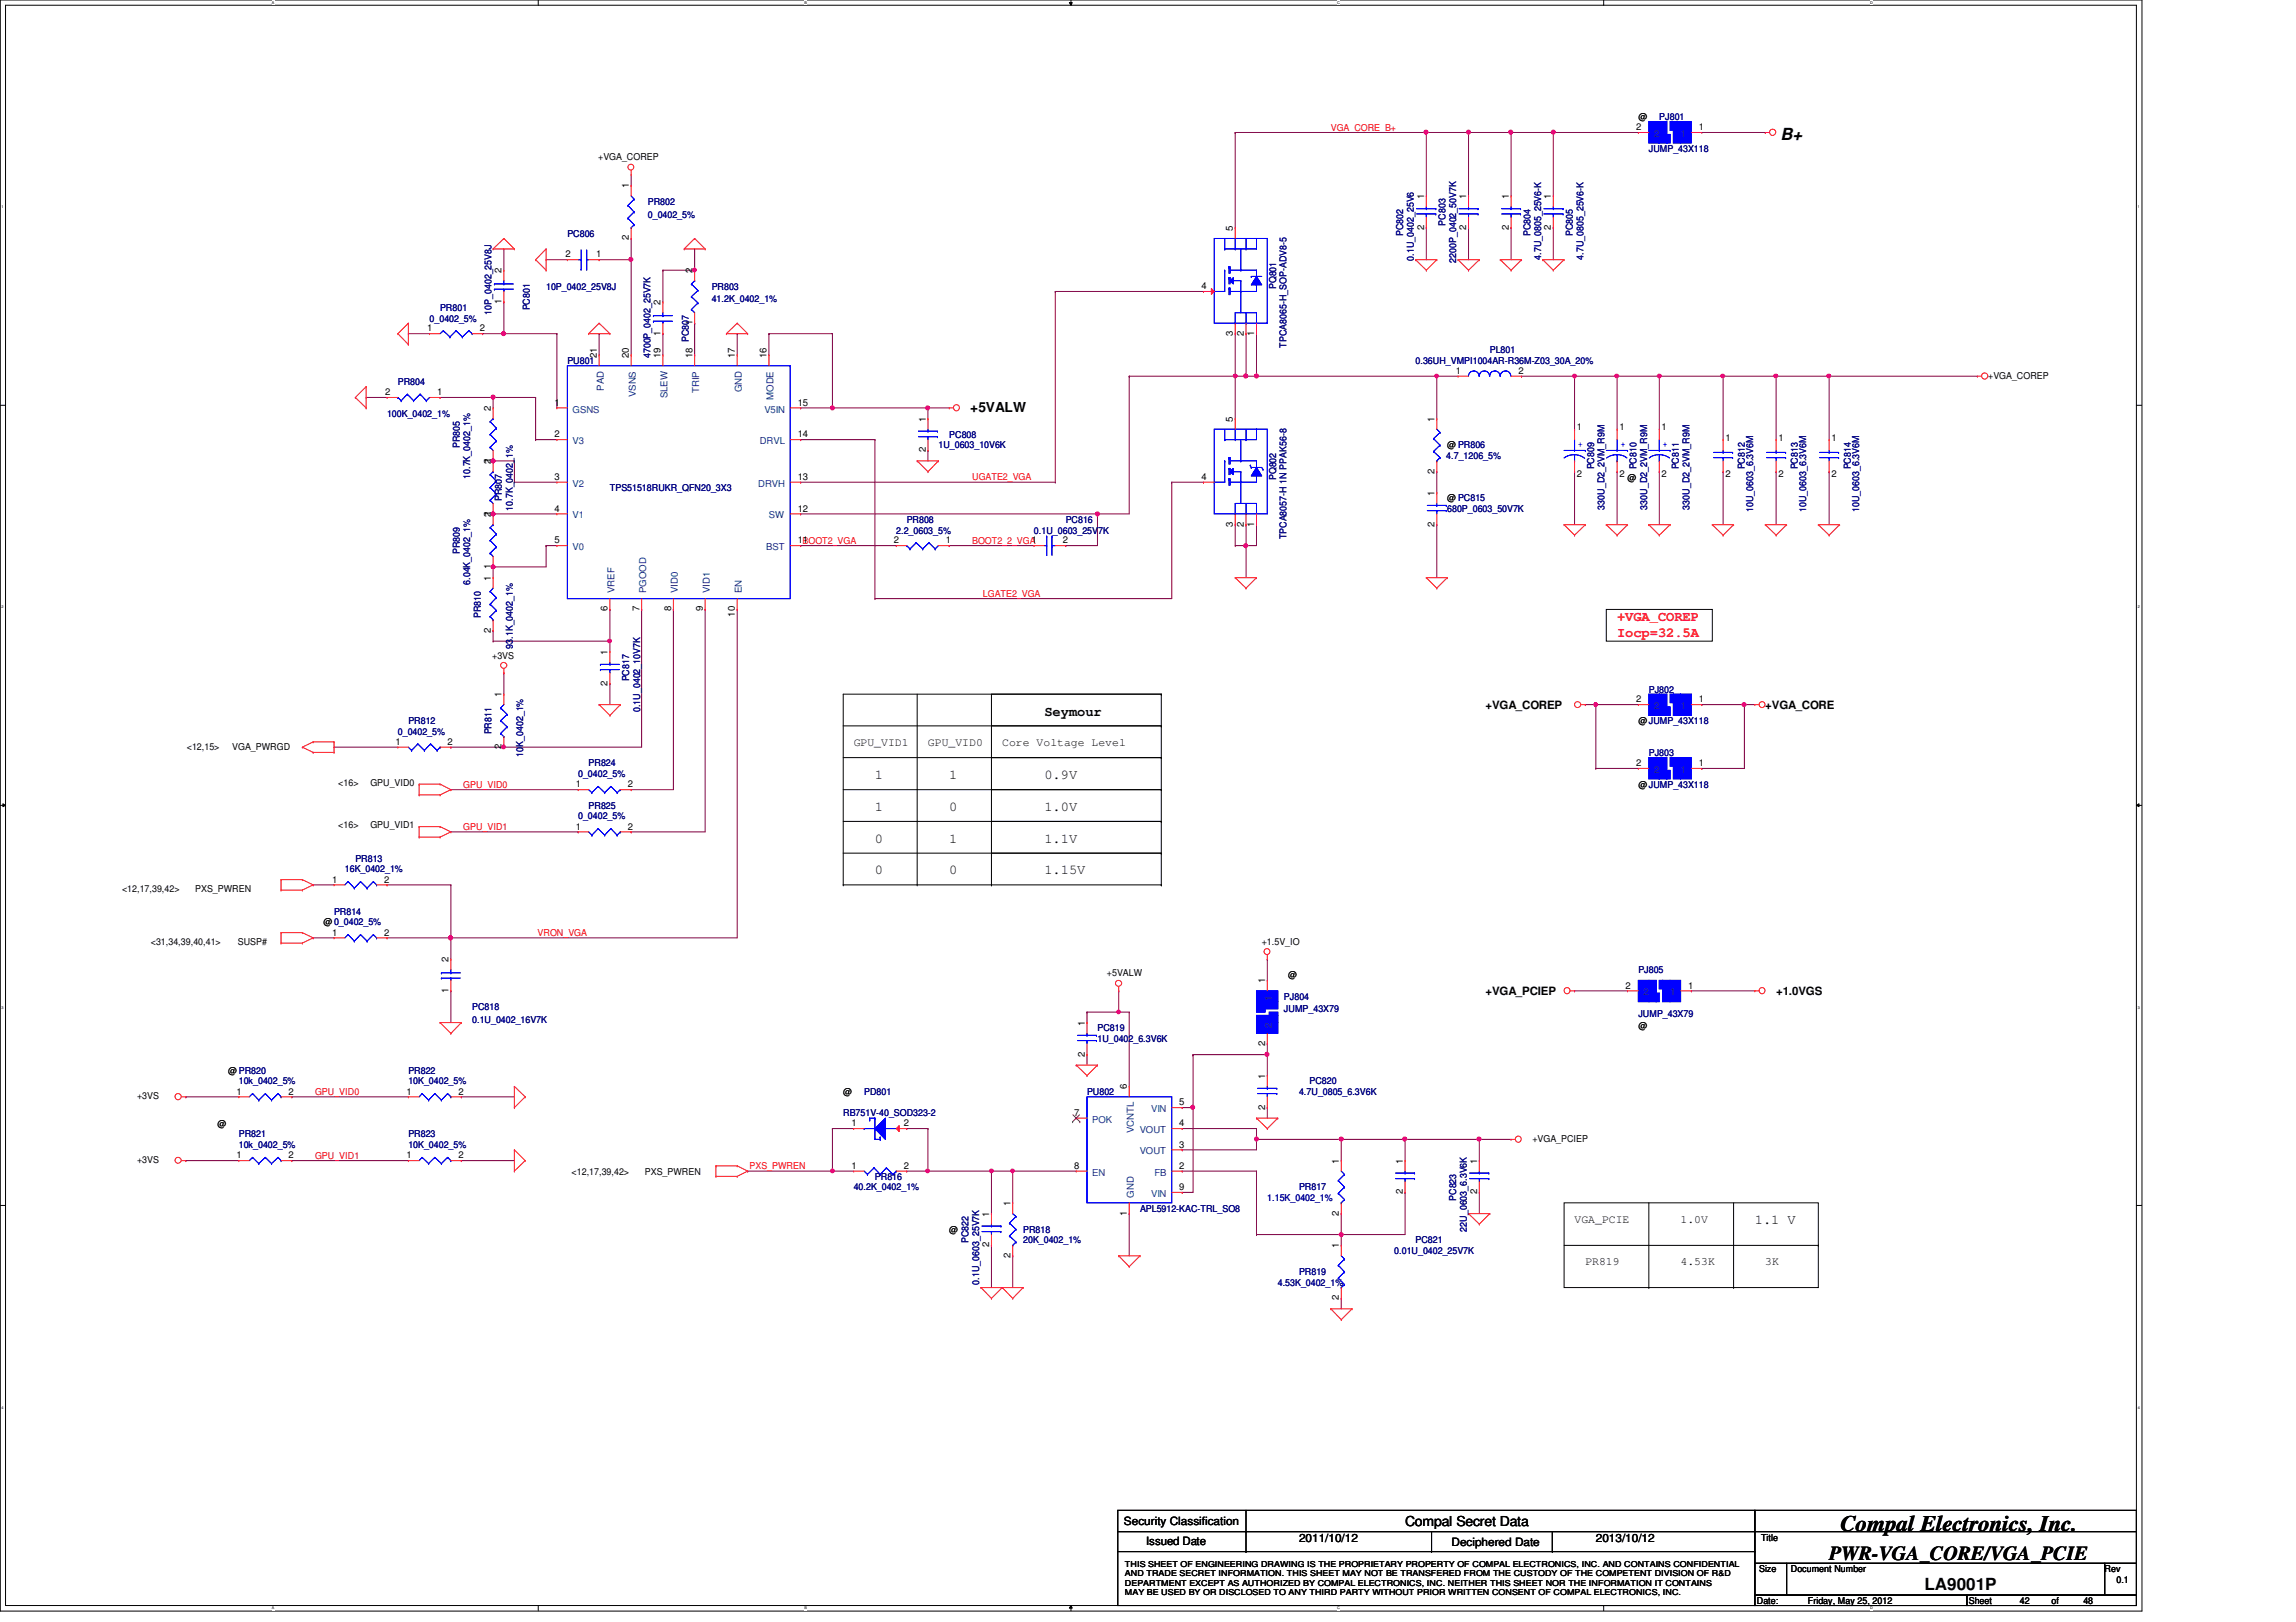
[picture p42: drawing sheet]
<svg xmlns="http://www.w3.org/2000/svg" width="297mm" height="210mm" viewBox="0 0 297 210" stroke-linecap="round" stroke-linejoin="round" font-family="sans-serif">
<defs><g id="words">
<text font-size="2.9" x="238.1" y="198.1">Compal Electronics, Inc.</text>
<text font-size="2.6" x="236.6" y="201.8">PWR-VGA_CORE/VGA_PCIE</text>
<g font-size="2.2">
<text x="230.3" y="18.2">B+</text>
<text x="249" y="205.7">LA9001P</text>
</g>
<g font-size="1.8">
<text x="125.5" y="53.3">+5VALW</text>
<text x="135.1" y="92.7">Seymour</text>
<text x="113.2" y="100.8">1</text>
<text x="122.8" y="100.8">1</text>
<text x="135.1" y="100.8">0.9V</text>
<text x="113.2" y="104.9">1</text>
<text x="122.8" y="104.9">0</text>
<text x="135.1" y="104.9">1.0V</text>
<text x="113.2" y="113.2">0</text>
<text x="113.2" y="109.1">0</text>
<text x="122.8" y="113.2">0</text>
<text x="122.8" y="109.1">1</text>
<text x="135.1" y="109.1">1.1V</text>
<text x="135.1" y="113.2">1.15V</text>
<text x="227" y="158.5">1.1 V</text>
<text x="181.8" y="197.5">Compal Secret Data</text>
</g>
<g font-size="1.8" fill="#f00">
<text x="209.2" y="80.4">+VGA_COREP</text>
<text x="209.2" y="82.5">Iocp=32.5A</text>
</g>
<g font-size="1.5">
<text x="192.2" y="91.7">+VGA_COREP</text>
<text x="228.4" y="91.7">+VGA_CORE</text>
<text x="110.4" y="96.6">GPU_VID1</text>
<text x="120.1" y="96.6">GPU_VID0</text>
<text x="129.7" y="96.6">Core Voltage Level</text>
<text x="192.2" y="128.8">+VGA_PCIEP</text>
<text x="229.8" y="128.8">+1.0VGS</text>
<text x="203.7" y="158.3">VGA_PCIE</text>
<text x="217.4" y="158.3">1.0V</text>
<text x="205.1" y="163.7">PR819</text>
<text x="217.4" y="163.7">4.53K</text>
<text x="228.4" y="163.7">3K</text>
<text x="145.4" y="197.4">Security Classification</text>
<text x="148.3" y="199.9">Issued Date</text>
<text x="168.1" y="199.6">2011/10/12</text>
<text x="187.8" y="200.1">Deciphered Date</text>
<text x="206.5" y="199.6">2013/10/12</text>
</g>
<g font-size="1.2" fill="#f00">
<text x="172.2" y="16.9">VGA_CORE_B+</text>
<text x="125.8" y="62.1">UGATE2_VGA</text>
<text x="103.8" y="70.4">BOOT2_VGA</text>
<text x="125.8" y="70.4">BOOT2_2_VGA1</text>
<text x="127.2" y="77.2">LGATE2_VGA</text>
<text x="59.9" y="101.9">GPU_VID0</text>
<text x="59.9" y="107.4">GPU_VID1</text>
<text x="69.6" y="121.1">VRON_VGA</text>
<text x="40.8" y="141.7">GPU_VID0</text>
<text x="40.8" y="149.9">GPU_VID1</text>
<text x="97" y="151.3">PXS_PWREN</text>
</g>
<g font-size="1.2">
<text x="211.7" y="16.8">2</text>
<text x="212" y="15.5">@</text>
<text x="219.8" y="16.8">1</text>
<text x="77.4" y="20.7">+VGA_COREP</text>
<text x="81.4" y="24.4" transform="rotate(-90 81.4 24.4)">1</text>
<text x="159.5" y="29.9" transform="rotate(-90 159.5 29.9)">5</text>
<text x="184.2" y="29.8" transform="rotate(-90 184.2 29.8)">2</text>
<text x="184.2" y="25.8" transform="rotate(-90 184.2 25.8)">1</text>
<text x="189.7" y="29.8" transform="rotate(-90 189.7 29.8)">2</text>
<text x="189.7" y="25.8" transform="rotate(-90 189.7 25.8)">1</text>
<text x="195.2" y="29.8" transform="rotate(-90 195.2 29.8)">2</text>
<text x="195.2" y="25.8" transform="rotate(-90 195.2 25.8)">1</text>
<text x="200.7" y="29.8" transform="rotate(-90 200.7 29.8)">2</text>
<text x="200.7" y="25.8" transform="rotate(-90 200.7 25.8)">1</text>
<text x="64.9" y="35.3" transform="rotate(-90 64.9 35.3)">2</text>
<text x="73.1" y="33.3">2</text>
<text x="77.1" y="33.3">1</text>
<text x="81.4" y="31.1" transform="rotate(-90 81.4 31.1)">2</text>
<text x="89.6" y="35.3" transform="rotate(-90 89.6 35.3)">2</text>
<text x="64.9" y="39.4" transform="rotate(-90 64.9 39.4)">1</text>
<text x="85.5" y="39.5" transform="rotate(-90 85.5 39.5)">2</text>
<text x="155.4" y="37.4">4</text>
<text x="55.3" y="42.9">1</text>
<text x="62.1" y="42.9">2</text>
<text x="77.2" y="46.4" transform="rotate(-90 77.2 46.4)">21</text>
<text x="81.4" y="46.4" transform="rotate(-90 81.4 46.4)">20</text>
<text x="85.5" y="46.4" transform="rotate(-90 85.5 46.4)">19</text>
<text x="85.5" y="43.5" transform="rotate(-90 85.5 43.5)">1</text>
<text x="89.6" y="46.4" transform="rotate(-90 89.6 46.4)">18</text>
<text x="89.6" y="42.1" transform="rotate(-90 89.6 42.1)">1</text>
<text x="95.1" y="46.4" transform="rotate(-90 95.1 46.4)">17</text>
<text x="99.2" y="46.4" transform="rotate(-90 99.2 46.4)">16</text>
<text x="159.5" y="43.5" transform="rotate(-90 159.5 43.5)">3</text>
<text x="160.9" y="43.5" transform="rotate(-90 160.9 43.5)">2</text>
<text x="162.3" y="43.5" transform="rotate(-90 162.3 43.5)">1</text>
<text x="49.8" y="51.1">2</text>
<text x="56.6" y="51.1">1</text>
<text x="63.5" y="53.2" transform="rotate(-90 63.5 53.2)">2</text>
<text x="71.8" y="52.5">1</text>
<text x="103.2" y="52.5">15</text>
<text x="188.3" y="48.4">1</text>
<text x="196.5" y="48.4">2</text>
<text x="257.2" y="49">+VGA_COREP</text>
<text x="63.5" y="59.9" transform="rotate(-90 63.5 59.9)">1</text>
<text x="71.8" y="56.6">2</text>
<text x="103.2" y="56.6">14</text>
<text x="119.8" y="58.5" transform="rotate(-90 119.8 58.5)">2</text>
<text x="119.8" y="54.6" transform="rotate(-90 119.8 54.6)">1</text>
<text x="159.5" y="54.6" transform="rotate(-90 159.5 54.6)">5</text>
<text x="185.6" y="54.6" transform="rotate(-90 185.6 54.6)">1</text>
<text x="187.2" y="58">@ PR806</text>
<text x="204" y="55.7">1</text>
<text x="209.5" y="55.7">1</text>
<text x="215" y="55.7">1</text>
<text x="223.2" y="57.1">1</text>
<text x="230.1" y="57.1">1</text>
<text x="236.9" y="57.1">1</text>
<text x="63.5" y="60.1" transform="rotate(-90 63.5 60.1)">2</text>
<text x="71.8" y="62.1">3</text>
<text x="103.2" y="62.1">13</text>
<text x="155.4" y="62.1">4</text>
<text x="185.6" y="64.2" transform="rotate(-90 185.6 64.2)">1</text>
<text x="185.6" y="61.3" transform="rotate(-90 185.6 61.3)">2</text>
<text x="187.2" y="64.9">@ PC815</text>
<text x="204" y="61.8">2</text>
<text x="209.5" y="61.8">2</text>
<text x="210.6" y="62.2">@</text>
<text x="215" y="61.8">2</text>
<text x="223.2" y="61.8">2</text>
<text x="230.1" y="61.8">2</text>
<text x="236.9" y="61.8">2</text>
<text x="63.5" y="66.9" transform="rotate(-90 63.5 66.9)">2</text>
<text x="63.5" y="66.8" transform="rotate(-90 63.5 66.8)">1</text>
<text x="71.8" y="70.3">5</text>
<text x="71.8" y="66.2">4</text>
<text x="103.2" y="66.2">12</text>
<text x="103.2" y="70.3">11</text>
<text x="115.7" y="70.3">2</text>
<text x="122.4" y="70.3">1</text>
<text x="137.5" y="70.3">2</text>
<text x="159.5" y="68.2" transform="rotate(-90 159.5 68.2)">3</text>
<text x="160.9" y="68.2" transform="rotate(-90 160.9 68.2)">2</text>
<text x="162.3" y="68.2" transform="rotate(-90 162.3 68.2)">1</text>
<text x="185.6" y="68.2" transform="rotate(-90 185.6 68.2)">2</text>
<text x="63.5" y="75.1" transform="rotate(-90 63.5 75.1)">1</text>
<text x="63.5" y="73.7" transform="rotate(-90 63.5 73.7)">1</text>
<text x="63.5" y="81.9" transform="rotate(-90 63.5 81.9)">2</text>
<text x="78.6" y="79.1" transform="rotate(-90 78.6 79.1)">6</text>
<text x="82.7" y="79.1" transform="rotate(-90 82.7 79.1)">7</text>
<text x="86.8" y="79.1" transform="rotate(-90 86.8 79.1)">8</text>
<text x="90.9" y="79.1" transform="rotate(-90 90.9 79.1)">9</text>
<text x="95.1" y="79.8" transform="rotate(-90 95.1 79.8)">10</text>
<text x="63.7" y="85.2">+3VS</text>
<text x="78.6" y="88.7" transform="rotate(-90 78.6 88.7)">2</text>
<text x="78.6" y="84.8" transform="rotate(-90 78.6 84.8)">1</text>
<text x="64.9" y="90.2" transform="rotate(-90 64.9 90.2)">1</text>
<text x="211.7" y="90.9">2</text>
<text x="212" y="93.7">@JUMP_43X118</text>
<text x="219.8" y="90.9">1</text>
<text x="24.2" y="97">&lt;12,15&gt;</text>
<text x="30.1" y="97">VGA_PWRGD</text>
<text x="43.8" y="101.7">&lt;16&gt;</text>
<text x="47.9" y="101.7">GPU_VID0</text>
<text x="51.2" y="96.4">1</text>
<text x="57.9" y="96.4">2</text>
<text x="64.9" y="97" transform="rotate(-90 64.9 97)">2</text>
<text x="74.5" y="101.9">1</text>
<text x="81.2" y="101.9">2</text>
<text x="211.7" y="99.1">2</text>
<text x="212" y="101.9">@JUMP_43X118</text>
<text x="219.8" y="99.1">1</text>
<text x="43.8" y="107.1">&lt;16&gt;</text>
<text x="47.9" y="107.1">GPU_VID1</text>
<text x="74.5" y="107.4">1</text>
<text x="81.2" y="107.4">2</text>
<text x="15.8" y="115.4">&lt;12,17,39,42&gt;</text>
<text x="25.3" y="115.4">PXS_PWREN</text>
<text x="41.9" y="119.8">@0_0402_5%</text>
<text x="43" y="114.2">1</text>
<text x="49.7" y="114.2">2</text>
<text x="19.5" y="122.3">&lt;31,34,39,40,41&gt;</text>
<text x="30.8" y="122.3">SUSP#</text>
<text x="43" y="121.1">1</text>
<text x="49.7" y="121.1">2</text>
<text x="58" y="124.5" transform="rotate(-90 58 124.5)">2</text>
<text x="163.2" y="122.3">+1.5V_IO</text>
<text x="58" y="128.5" transform="rotate(-90 58 128.5)">1</text>
<text x="143.2" y="126.4">+5VALW</text>
<text x="163.7" y="127.3" transform="rotate(-90 163.7 127.3)">1</text>
<text x="166.7" y="126.6">@</text>
<text x="210.3" y="127.9">2</text>
<text x="218.4" y="127.9">1</text>
<text x="140.3" y="136.7" transform="rotate(-90 140.3 136.7)">2</text>
<text x="140.3" y="132.8" transform="rotate(-90 140.3 132.8)">1</text>
<text x="163.7" y="135.4" transform="rotate(-90 163.7 135.4)">2</text>
<text x="212" y="133.2">@</text>
<text x="17.7" y="142.3">+3VS</text>
<text x="29.5" y="139">@ PR820</text>
<text x="30.6" y="141.6">1</text>
<text x="37.3" y="141.6">2</text>
<text x="52.6" y="141.6">1</text>
<text x="59.3" y="141.6">2</text>
<text x="109.1" y="141.7">@</text>
<text x="145.8" y="141" transform="rotate(-90 145.8 141)">6</text>
<text x="152.6" y="143">5</text>
<text x="163.7" y="143.6" transform="rotate(-90 163.7 143.6)">2</text>
<text x="163.7" y="139.6" transform="rotate(-90 163.7 139.6)">1</text>
<text x="28.1" y="145.8">@</text>
<text x="30.6" y="149.9">1</text>
<text x="37.3" y="149.9">2</text>
<text x="52.6" y="149.9">1</text>
<text x="59.3" y="149.9">2</text>
<text x="110.1" y="145.8">1</text>
<text x="116.9" y="145.8">2</text>
<text x="139" y="144.4">7</text>
<text x="152.6" y="145.8">4</text>
<text x="152.6" y="148.5">3</text>
<text x="198.2" y="147.7">+VGA_PCIEP</text>
<text x="17.7" y="150.5">+3VS</text>
<text x="74" y="152">&lt;12,17,39,42&gt;</text>
<text x="83.4" y="152">PXS_PWREN</text>
<text x="110.1" y="151.3">1</text>
<text x="116.9" y="151.3">2</text>
<text x="139" y="151.3">8</text>
<text x="152.6" y="151.3">2</text>
<text x="152.6" y="154">9</text>
<text x="173.2" y="150.6" transform="rotate(-90 173.2 150.6)">1</text>
<text x="181.5" y="154.6" transform="rotate(-90 181.5 154.6)">2</text>
<text x="181.5" y="150.6" transform="rotate(-90 181.5 150.6)">1</text>
<text x="191.1" y="154.6" transform="rotate(-90 191.1 154.6)">2</text>
<text x="191.1" y="150.6" transform="rotate(-90 191.1 150.6)">1</text>
<text x="122.8" y="159.6">@</text>
<text x="128" y="161.4" transform="rotate(-90 128 161.4)">2</text>
<text x="128" y="157.4" transform="rotate(-90 128 157.4)">1</text>
<text x="130.7" y="156.1" transform="rotate(-90 130.7 156.1)">1</text>
<text x="145.8" y="157.3" transform="rotate(-90 145.8 157.3)">1</text>
<text x="173.2" y="161.5" transform="rotate(-90 173.2 161.5)">1</text>
<text x="173.2" y="157.3" transform="rotate(-90 173.2 157.3)">2</text>
<text x="130.7" y="162.8" transform="rotate(-90 130.7 162.8)">2</text>
<text x="173.2" y="168.3" transform="rotate(-90 173.2 168.3)">2</text>
<text x="227.6" y="203.5">Size</text>
<text x="227.8" y="199.5">Title</text>
<text x="231.7" y="203.5">Document Number</text>
<text x="272.3" y="203.5">Rev</text>
<text x="227.3" y="207.6">Date:</text>
<text x="233.9" y="207.6">Friday, May 25, 2012</text>
<text x="254.7" y="207.6">Sheet</text>
<text x="261.3" y="207.6">42</text>
<text x="265.4" y="207.6">of</text>
<text x="269.5" y="207.6">48</text>
<text x="273.8" y="204.8">0.1</text>
</g>
<g font-size="1.2" fill="#004080">
<text x="214" y="17.7">2</text>
<text x="217.5" y="17.7">1</text>
<text x="74.1" y="53.4">GSNS</text>
<text x="78.1" y="50.6" transform="rotate(-90 78.1 50.6)">PAD</text>
<text x="82.3" y="51.4" transform="rotate(-90 82.3 51.4)">VSNS</text>
<text x="86.4" y="51.6" transform="rotate(-90 86.4 51.6)">SLEW</text>
<text x="90.5" y="50.8" transform="rotate(-90 90.5 50.8)">TRIP</text>
<text x="96" y="50.8" transform="rotate(-90 96 50.8)">GND</text>
<text x="98.9" y="53.4">V5IN</text>
<text x="100.1" y="51.8" transform="rotate(-90 100.1 51.8)">MODE</text>
<text x="74.1" y="57.5">V3</text>
<text x="98.3" y="57.5">DRVL</text>
<text x="74.1" y="63">V2</text>
<text x="98.1" y="63">DRVH</text>
<text x="74.1" y="71.2">V0</text>
<text x="74.1" y="67.1">V1</text>
<text x="99.1" y="71.2">BST</text>
<text x="99.5" y="67.1">SW</text>
<text x="79.5" y="76.8" transform="rotate(-90 79.5 76.8)">VREF</text>
<text x="83.6" y="76.8" transform="rotate(-90 83.6 76.8)">PGOOD</text>
<text x="87.7" y="76.8" transform="rotate(-90 87.7 76.8)">VID0</text>
<text x="91.8" y="76.8" transform="rotate(-90 91.8 76.8)">VID1</text>
<text x="96" y="76.8" transform="rotate(-90 96 76.8)">EN</text>
<text x="214" y="91.8">2</text>
<text x="217.5" y="91.8">1</text>
<text x="214" y="100">2</text>
<text x="217.5" y="100">1</text>
<text x="164.5" y="129.6" transform="rotate(-90 164.5 129.6)">1</text>
<text x="212.6" y="128.8">2</text>
<text x="216.1" y="128.8">1</text>
<text x="164.5" y="133.1" transform="rotate(-90 164.5 133.1)">2</text>
<text x="148.9" y="143.9">VIN</text>
<text x="141.3" y="145.3">POK</text>
<text x="146.7" y="146.7" transform="rotate(-90 146.7 146.7)">VCNTL</text>
<text x="147.4" y="146.6">VOUT</text>
<text x="147.4" y="149.4">VOUT</text>
<text x="141.3" y="152.1">EN</text>
<text x="146.7" y="155" transform="rotate(-90 146.7 155)">GND</text>
<text x="148.9" y="154.9">VIN</text>
<text x="149.3" y="152.1">FB</text>
</g>
<g font-size="1.2" fill="#000080">
<text x="214.7" y="15.5">PJ801</text>
<text x="213.3" y="19.6">JUMP_43X118</text>
<text x="83.8" y="26.5">PR802</text>
<text x="83.8" y="28.2">0_0402_5%</text>
<text x="187" y="29.2" transform="rotate(-90 187 29.2)">PC803</text>
<text x="73.4" y="30.6">PC806</text>
<text x="181.5" y="30.6" transform="rotate(-90 181.5 30.6)">PC802</text>
<text x="182.9" y="33.7" transform="rotate(-90 182.9 33.7)">0.1U_0402_25V6</text>
<text x="188.4" y="34" transform="rotate(-90 188.4 34)">2200P_0402_50V7K</text>
<text x="198" y="30.6" transform="rotate(-90 198 30.6)">PC804</text>
<text x="199.4" y="33.6" transform="rotate(-90 199.4 33.6)">4.7U_0805_25V6-K</text>
<text x="203.5" y="30.6" transform="rotate(-90 203.5 30.6)">PC805</text>
<text x="204.8" y="33.6" transform="rotate(-90 204.8 33.6)">4.7U_0805_25V6-K</text>
<text x="55.6" y="41.6">0_0402_5%</text>
<text x="56.9" y="40.2">PR801</text>
<text x="63.6" y="40.7" transform="rotate(-90 63.6 40.7)">10P_0402_25V8J</text>
<text x="68.5" y="40.2" transform="rotate(-90 68.5 40.2)">PC801</text>
<text x="70.7" y="37.5">10P_0402_25V8J</text>
<text x="92.1" y="37.5">PR803</text>
<text x="92.1" y="39.1">41.2K_0402_1%</text>
<text x="165.1" y="37.4" transform="rotate(-90 165.1 37.4)">PQ801</text>
<text x="73.4" y="47.1">PU801</text>
<text x="84.2" y="46.4" transform="rotate(-90 84.2 46.4)">4700P_0402_25V7K</text>
<text x="89.1" y="44.3" transform="rotate(-90 89.1 44.3)">PC807</text>
<text x="166.5" y="45" transform="rotate(-90 166.5 45)">TPCA8065-H_SOP-ADV8-5</text>
<text x="183.1" y="47.1">0.36UH_VMPI1004AR-R36M-Z03_30A_20%</text>
<text x="192.7" y="45.7">PL801</text>
<text x="50.1" y="53.9">100K_0402_1%</text>
<text x="51.5" y="49.8">PR804</text>
<text x="59.5" y="58" transform="rotate(-90 59.5 58)">PR805</text>
<text x="121.4" y="58">1U_0603_10V6K</text>
<text x="122.8" y="56.7">PC808</text>
<text x="187.1" y="59.4">4.7_1206_5%</text>
<text x="60.8" y="62" transform="rotate(-90 60.8 62)">10.7K_0402_1%</text>
<text x="64.9" y="64.9" transform="rotate(-90 64.9 64.9)">PR807</text>
<text x="78.9" y="63.5">TPS51518RUKR_QFN20_3X3</text>
<text x="165.1" y="62.1" transform="rotate(-90 165.1 62.1)">PQ802</text>
<text x="206.2" y="60.7" transform="rotate(-90 206.2 60.7)">PC809</text>
<text x="207.6" y="66" transform="rotate(-90 207.6 66)">330U_D2_2VM_R9M</text>
<text x="211.7" y="60.7" transform="rotate(-90 211.7 60.7)">PC810</text>
<text x="213.1" y="66" transform="rotate(-90 213.1 66)">330U_D2_2VM_R9M</text>
<text x="217.2" y="60.7" transform="rotate(-90 217.2 60.7)">PC811</text>
<text x="218.6" y="66" transform="rotate(-90 218.6 66)">330U_D2_2VM_R9M</text>
<text x="225.7" y="60.7" transform="rotate(-90 225.7 60.7)">PC812</text>
<text x="232.6" y="60.7" transform="rotate(-90 232.6 60.7)">PC813</text>
<text x="239.4" y="60.7" transform="rotate(-90 239.4 60.7)">PC814</text>
<text x="59.5" y="71.7" transform="rotate(-90 59.5 71.7)">PR809</text>
<text x="66.3" y="66.1" transform="rotate(-90 66.3 66.1)">10.7K_0402_1%</text>
<text x="115.9" y="69">2.2_0603_5%</text>
<text x="117.3" y="67.6">PR808</text>
<text x="133.8" y="69">0.1U_0603_25V7K</text>
<text x="137.9" y="67.6">PC816</text>
<text x="166.5" y="69.8" transform="rotate(-90 166.5 69.8)">TPCA8057-H 1N PPAK56-8</text>
<text x="187.2" y="66.3">680P_0603_50V7K</text>
<text x="226.8" y="66.3" transform="rotate(-90 226.8 66.3)">10U_0603_6.3V6M</text>
<text x="233.7" y="66.3" transform="rotate(-90 233.7 66.3)">10U_0603_6.3V6M</text>
<text x="240.5" y="66.3" transform="rotate(-90 240.5 66.3)">10U_0603_6.3V6M</text>
<text x="60.8" y="75.7" transform="rotate(-90 60.8 75.7)">6.04K_0402_1%</text>
<text x="62.2" y="80" transform="rotate(-90 62.2 80)">PR810</text>
<text x="66.3" y="83.9" transform="rotate(-90 66.3 83.9)">93.1K_0402_1%</text>
<text x="81.4" y="88.2" transform="rotate(-90 81.4 88.2)">PC817</text>
<text x="213.3" y="89.6">PJ802</text>
<text x="51.5" y="95.1">0_0402_5%</text>
<text x="52.8" y="93.7">PR812</text>
<text x="63.6" y="95" transform="rotate(-90 63.6 95)">PR811</text>
<text x="82.8" y="92.2" transform="rotate(-90 82.8 92.2)">0.1U_0402_10V7K</text>
<text x="67.7" y="97.9" transform="rotate(-90 67.7 97.9)">10K_0402_1%</text>
<text x="74.8" y="100.6">0_0402_5%</text>
<text x="76.2" y="99.2">PR824</text>
<text x="213.3" y="97.8">PJ803</text>
<text x="74.8" y="106">0_0402_5%</text>
<text x="76.2" y="104.7">PR825</text>
<text x="44.6" y="112.9">16K_0402_1%</text>
<text x="46" y="111.5">PR813</text>
<text x="43.2" y="118.4">PR814</text>
<text x="212" y="125.9">PJ805</text>
<text x="61.1" y="130.8">PC818</text>
<text x="166.1" y="129.4">PJ804</text>
<text x="166.1" y="131">JUMP_43X79</text>
<text x="212" y="131.6">JUMP_43X79</text>
<text x="61.1" y="132.4">0.1U_0402_16V7K</text>
<text x="142" y="133.5">PC819</text>
<text x="142" y="134.9">1U_0402_6.3V6K</text>
<text x="30.9" y="140.3">10k_0402_5%</text>
<text x="52.8" y="139">PR822</text>
<text x="52.8" y="140.3">10K_0402_5%</text>
<text x="111.8" y="141.7">PD801</text>
<text x="140.6" y="141.7">PU802</text>
<text x="168.1" y="141.7">4.7U_0805_6.3V6K</text>
<text x="169.4" y="140.3">PC820</text>
<text x="30.9" y="147.2">PR821</text>
<text x="30.9" y="148.6">10k_0402_5%</text>
<text x="52.8" y="147.2">PR823</text>
<text x="52.8" y="148.6">10K_0402_5%</text>
<text x="109.1" y="144.5">RB751V-40_SOD323-2</text>
<text x="110.4" y="154.1">40.2K_0402_1%</text>
<text x="113.2" y="152.7">PR816</text>
<text x="168.1" y="154.1">PR817</text>
<text x="188.4" y="155.4" transform="rotate(-90 188.4 155.4)">PC823</text>
<text x="125.3" y="160.9" transform="rotate(-90 125.3 160.9)">PC822</text>
<text x="132.4" y="159.6">PR818</text>
<text x="132.4" y="160.9">20K_0402_1%</text>
<text x="147.5" y="156.8">APL5912-KAC-TRL_SO8</text>
<text x="183.1" y="160.9">PC821</text>
<text x="189.8" y="159.4" transform="rotate(-90 189.8 159.4)">22U_0603_6.3V6K</text>
<text x="126.7" y="166.2" transform="rotate(-90 126.7 166.2)">0.1U_0603_25V7K</text>
<text x="165.3" y="166.4">4.53K_0402_1%</text>
<text x="168.1" y="165.1">PR819</text>
<text x="180.4" y="162.3">0.01U_0402_25V7K</text>
</g>
<g font-size="1.2" fill="#00f">
<text x="204.1" y="57.8">+</text>
<text x="209.6" y="57.8">+</text>
<text x="215.1" y="57.8">+</text>
</g>
<text font-size="1.2" fill="#0000a0" x="164" y="155.4">1.15K_0402_1%</text>
<g font-size="1.1">
<text x="145.5" y="204">AND TRADE SECRET INFORMATION. THIS SHEET MAY NOT BE TRANSFERED FROM THE CUSTODY OF THE COMPETENT DIVISION OF R&amp;D</text>
<text x="145.5" y="202.7">THIS SHEET OF ENGINEERING DRAWING IS THE PROPRIETARY PROPERTY OF COMPAL ELECTRONICS, INC. AND CONTAINS CONFIDENTIAL</text>
<text x="145.5" y="205.2">DEPARTMENT EXCEPT AS AUTHORIZED BY COMPAL ELECTRONICS, INC. NEITHER THIS SHEET NOR THE INFORMATION IT CONTAINS</text>
<text x="145.5" y="206.4">MAY BE USED BY OR DISCLOSED TO ANY THIRD PARTY WITHOUT PRIOR WRITTEN CONSENT OF COMPAL ELECTRONICS, INC.</text>
</g>
<g font-size=".5">
<text x="35.2" y=".5">A</text>
<text x="104.1" y=".5">B</text>
<text x="173" y=".5">C</text>
<text x="241.9" y=".5">D</text>
<text x=".2" y="27">1</text>
<text x="276.6" y="27">1</text>
<text x=".2" y="78.7">2</text>
<text x="276.6" y="78.7">2</text>
<text x=".2" y="130.5">3</text>
<text x="276.6" y="130.5">3</text>
<text x=".2" y="182.3">4</text>
<text x="276.6" y="182.3">4</text>
<text x="35.2" y="208.3">A</text>
<text x="104.1" y="208.3">B</text>
<text x="173" y="208.3">C</text>
<text x="241.9" y="208.3">D</text>
</g>
</g></defs>
<path d="M0 0h277.1v208.5h-277.1zM.7 .7h275.7v207.1h-275.7z" fill="none" stroke="#000" stroke-width=".13"/>
<g fill="#fff">
<path d="M35.2 .1h.3v.5h-.3z"/>
<path d="M35.2 207.9h.3v.5h-.3z"/>
</g>
<path d="M69.6 0v.7M69.6 207.8v.6" fill="none" stroke="#000" stroke-width=".13"/>
<g fill="#fff">
<path d="M104.1 .1h.3v.5h-.3z"/>
<path d="M104.1 207.9h.3v.5h-.3z"/>
</g>
<path d="M138.3 .3h.4l-.1 .4zM138.6 0v.7M138.6 207.8l.1 .3h-.4zM138.6 207.8v.6" fill="none" stroke="#000" stroke-width=".13"/>
<path d="M138.3 .3h.4l-.1 .4zM138.6 207.8l.1 .3h-.4z" fill="#000"/>
<g fill="#fff">
<path d="M173 .1h.3v.5h-.3z"/>
<path d="M173 207.9h.3v.5h-.3z"/>
</g>
<path d="M207.5 0v.7M207.5 207.8v.6" fill="none" stroke="#000" stroke-width=".13"/>
<g fill="#fff">
<path d="M241.9 .1h.3v.5h-.3z"/>
<path d="M241.9 207.9h.3v.5h-.3z"/>
<path d="M.2 26.5h.3v.6h-.3z"/>
<path d="M276.6 26.5h.2v.6h-.2z"/>
<path d="M.2 78.3h.3v.6h-.3z"/>
<path d="M276.6 78.3h.2v.6h-.2z"/>
</g>
<path d="M0 52.5h.7M276.4 52.5h.7" fill="none" stroke="#000" stroke-width=".13"/>
<g fill="#fff">
<path d="M.2 130.1h.3v.5h-.3z"/>
<path d="M276.6 130.1h.2v.5h-.2z"/>
</g>
<path d="M0 104.2h.7M.4 104l.3 .2-.3 .2zM276.4 104.2l.3-.2v.4zM276.4 104.2h.7" fill="none" stroke="#000" stroke-width=".13"/>
<path d="M.4 104l.3 .2-.3 .2zM276.4 104.2l.3-.2v.4z" fill="#000"/>
<g fill="#fff">
<path d="M.2 181.9h.3v.5h-.3z"/>
<path d="M276.6 181.9h.2v.5h-.2z"/>
</g>
<g fill="none" stroke="#000" stroke-width=".13">
<path d="M207.8 78.9h13.7v4.1h-13.7zM109.1 98h41.1M109.1 93.9h41.1M118.7 89.8v24.7M128.3 89.8v24.7M150.2 89.8h.1M150.2 98h.1M150.2 93.9h.1M150.2 89.8h-41.1v24.7M150.2 89.8v24.7M109.1 114.5h.1M109.1 102.2h41.1"/>
<path d="M109.1 110.4h41.1M109.1 106.3h41.1M109.1 114.5h41.1M118.7 114.5h.1M128.3 114.5h.1M150.2 102.2h.1M150.2 110.4h.1M150.2 106.3h.1M150.2 114.5h.1M0 156h.7M202.3 155.7h32.9v10.9h-32.9zM213.3 155.7v10.9"/>
<path d="M224.3 155.7v10.9M276.4 156h.7M202.3 161.2h32.9M213.3 166.6h.1M224.3 166.6h.1M235.2 161.2h.1"/>
</g>
<g fill="none" stroke="#800040" stroke-width=".13">
<path d="M78.9 78.9h.1M78.9 78.9v4.1h-15.1M87.1 78.9h.1M87.1 78.9v23.3h-5.4M63.8 83h.1M58.3 102.2h.1M58.3 102.2h16.5M58.3 107.7h16.5M74.8 107.7h.1M81.7 102.2h.1M81.7 107.7h.1M81.7 107.7h9.5"/>
<path d="M140.6 131h.1M140.6 131h4.1M24 150.2h.1M24 150.2h6.9M37.8 141.9h.1M37.8 141.9h15M128.3 151.6h.1M128.3 151.6h2.7M131 151.6h.1M131 151.6v4.1M162.6 146h.1M162.6 146v1.4"/>
</g>
<circle cx="128.3" cy="151.5" r=".25" fill="#f0f"/>
<circle cx="128.3" cy="151.5" r=".25" fill="none" stroke="#f0f" stroke-width=".13"/>
<g fill="none" stroke="#800040" stroke-width=".13">
<path d="M146.1 48.7h.1M146.1 48.7v17.8M162.6 48.7h.1M162.6 48.7h23.3M236.6 48.7h.1M236.6 48.7h19.2M91.2 78.9h.1M91.2 78.9v28.8M58.3 114.5h.1M58.3 114.5v6.9M24 141.9h.1M24 141.9h6.9"/>
<path d="M37.8 150.2h.1M37.8 150.2h15M59.7 141.9h.1M59.7 150.2h.1M59.7 141.9h6.8M59.7 150.2h6.8"/>
</g>
<circle cx="162.6" cy="48.7" r=".25" fill="#f0f"/>
<circle cx="162.6" cy="48.7" r=".25" fill="none" stroke="#f0f" stroke-width=".13"/>
<path d="M58.3 121.4h.1M58.3 121.4h37.1" fill="none" stroke="#800040" stroke-width=".13"/>
<circle cx="58.3" cy="121.4" r=".26" fill="#f0f"/>
<circle cx="58.3" cy="121.4" r=".26" fill="none" stroke="#f0f" stroke-width=".13"/>
<path d="M81.7 33.6h.1M81.7 33.6v12.3" fill="none" stroke="#800040" stroke-width=".13"/>
<circle cx="81.6" cy="33.6" r=".26" fill="#f0f"/>
<circle cx="81.6" cy="33.6" r=".26" fill="none" stroke="#f0f" stroke-width=".13"/>
<path d="M65.2 43.2h.1M65.2 43.2h6.8M72 43.2h.1M72 43.2v9.6" fill="none" stroke="#800040" stroke-width=".13"/>
<circle cx="65.1" cy="43.2" r=".26" fill="#f0f"/>
<circle cx="65.1" cy="43.2" r=".26" fill="none" stroke="#f0f" stroke-width=".13"/>
<path d="M85.8 43.2h.1M85.8 43.2v2.7M43.2 96.7h.1M43.2 96.7h8.3M65.2 96.7h.1M65.2 96.7h17.8" fill="none" stroke="#800040" stroke-width=".13"/>
<circle cx="65.1" cy="96.7" r=".25" fill="#f0f"/>
<circle cx="65.1" cy="96.7" r=".25" fill="none" stroke="#f0f" stroke-width=".13"/>
<g fill="none" stroke="#800040" stroke-width=".13">
<path d="M85.8 35h.1M85.8 35v4.1M85.8 35h4.1M63.8 73.4h.1M63.8 73.4v1.4M63.8 73.4h6.9M83 78.9h.1M83 78.9v17.8M103.6 70.6h.1M103.6 70.6h12.3M122.8 70.6h.1M122.8 70.6h11"/>
<path d="M137.9 70.6h.1M142 66.5h.1M142 66.5v4.1h-4.1M63.8 81.6h.1M63.8 81.6v1.4M65.2 87.1h.1M65.2 87.1v2.7"/>
</g>
<circle cx="63.8" cy="73.4" r=".26" fill="#f0f"/>
<circle cx="63.8" cy="73.4" r=".26" fill="none" stroke="#f0f" stroke-width=".13"/>
<g fill="none" stroke="#800040" stroke-width=".13">
<path d="M65.2 39.1h.1M65.2 32.2h.1M65.2 32.2v2.8M65.2 39.1v4.1h-2.8M70.7 33.6h.1M70.7 33.6h2.7M77.5 33.6h.1M81.7 30.9h.1M81.7 30.9v2.7h-4.2M62.4 43.2h.1M63.8 66.5h.1M63.8 66.5h8.2"/>
<path d="M70.7 70.6h.1M70.7 70.6v2.8M70.7 70.6h1.3M103.6 66.5h.1M103.6 66.5h38.4"/>
</g>
<circle cx="63.8" cy="66.5" r=".26" fill="#f0f"/>
<circle cx="63.8" cy="66.5" r=".26" fill="none" stroke="#f0f" stroke-width=".13"/>
<path d="M99.5 43.2h.1M99.5 43.2v2.7M107.7 52.8h.1M107.7 52.8h12.4" fill="none" stroke="#800040" stroke-width=".13"/>
<circle cx="120" cy="52.8" r=".26" fill="#f0f"/>
<circle cx="120" cy="52.8" r=".26" fill="none" stroke="#f0f" stroke-width=".13"/>
<circle cx="107.7" cy="52.8" r=".26" fill="#f0f"/>
<circle cx="107.7" cy="52.8" r=".26" fill="none" stroke="#f0f" stroke-width=".13"/>
<g fill="none" stroke="#800040" stroke-width=".13">
<path d="M63.8 59.6h.1M63.8 59.6h2.7M66.5 59.6h.1M66.5 59.6v2.8M77.5 43.2h.1M77.5 43.2v2.7M95.4 43.2h.1M95.4 43.2v2.7M99.5 43.2h.1M99.5 43.2h8.2M103.6 56.9h.1M103.6 56.9h9.6"/>
<path d="M107.7 43.2h.1M107.7 43.2v9.6M113.2 56.9h.1M113.2 56.9v20.6M66.5 62.4h.1M66.5 62.4h5.5"/>
</g>
<circle cx="63.8" cy="59.6" r=".26" fill="#f0f"/>
<circle cx="63.8" cy="59.6" r=".26" fill="none" stroke="#f0f" stroke-width=".13"/>
<path d="M69.3 56.9h.1M69.3 51.4h.1M69.3 56.9h2.7M69.3 51.4v5.5M142 66.5h.1M142 66.5h4.1" fill="none" stroke="#800040" stroke-width=".13"/>
<circle cx="142" cy="66.5" r=".26" fill="#f0f"/>
<circle cx="142" cy="66.5" r=".26" fill="none" stroke="#f0f" stroke-width=".13"/>
<path d="M63.8 51.4h.1M63.8 51.4h5.5M103.6 52.8h.1M103.6 52.8h4.1M120.1 58.3h.1M120.1 52.8h.1M120.1 52.8v1.4M120.1 58.3v1.3" fill="none" stroke="#800040" stroke-width=".13"/>
<circle cx="63.8" cy="51.4" r=".26" fill="#f0f"/>
<circle cx="63.8" cy="51.4" r=".26" fill="none" stroke="#f0f" stroke-width=".13"/>
<path d="M89.9 32.2h.1M89.9 32.2v2.8M63.8 51.4h.1M63.8 51.4v1.4M89.9 41.8h.1M89.9 41.8v4.1M103.6 62.4h.1M103.6 62.4h32.9" fill="none" stroke="#800040" stroke-width=".13"/>
<path d="M89.7 34.8h.3l.1 .1-.1 .2-.2 .1-.1-.1z" fill-rule="evenodd" fill="#f0f"/>
<path d="M89.7 34.8h.3l.1 .1-.1 .2-.2 .1-.1-.1z" fill="none" stroke="#f0f" stroke-width=".13"/>
<g fill="none" stroke="#800040" stroke-width=".13">
<path d="M56.9 51.4h.1M56.9 51.4h6.9M113.2 77.5h.1M113.2 77.5h38.4M78.9 88.5h.1M78.9 88.5v2.7M40.5 114.5h.1M40.5 114.5h2.7M50.1 114.5h.1M50.1 114.5h8.2M50.1 121.4h.1M50.1 121.4h8.2"/>
<path d="M58.3 121.4h.1M58.3 128.2h.1M58.3 121.4v2.7M58.3 128.2v4.1"/>
</g>
<circle cx="58.3" cy="121.4" r=".26" fill="#f0f"/>
<circle cx="58.3" cy="121.4" r=".26" fill="none" stroke="#f0f" stroke-width=".13"/>
<path d="M78.9 83h.1M78.9 83v1.3M40.5 121.4h.1M40.5 121.4h2.7" fill="none" stroke="#800040" stroke-width=".13"/>
<circle cx="78.9" cy="82.9" r=".25" fill="#f0f"/>
<circle cx="78.9" cy="82.9" r=".25" fill="none" stroke="#f0f" stroke-width=".13"/>
<path d="M47.4 51.4h.1M47.4 51.4h2.7M151.6 62.4h4.1M155.7 62.4h.1M107.7 151.6h.1M107.7 151.6h2.7" fill="none" stroke="#800040" stroke-width=".13"/>
<circle cx="107.7" cy="151.5" r=".25" fill="#f0f"/>
<circle cx="107.7" cy="151.5" r=".25" fill="none" stroke="#f0f" stroke-width=".13"/>
<path d="M107.7 146h.1M107.7 146v5.6M107.7 146h2.7M120.1 146h.1M120.1 146v5.6" fill="none" stroke="#800040" stroke-width=".13"/>
<circle cx="120" cy="151.5" r=".25" fill="#f0f"/>
<circle cx="120" cy="151.5" r=".25" fill="none" stroke="#f0f" stroke-width=".13"/>
<g fill="none" stroke="#800040" stroke-width=".13">
<path d="M136.5 37.7h.1M136.5 37.7h19.2M136.5 37.7v24.7M136.5 62.4h.1M140.6 131h.1M140.6 131v1.3M144.7 131h.1M144.7 131h1.4M146.1 131h.1M146.1 131v9.6M96.7 151.6h.1M96.7 151.6h11"/>
<path d="M117.3 146h.1M117.3 151.6h.1M117.3 146h2.8M117.3 151.6h2.8M154.3 143.3h.1M154.3 143.3v11"/>
</g>
<circle cx="154.3" cy="143.3" r=".26" fill="#f0f"/>
<circle cx="154.3" cy="143.3" r=".26" fill="none" stroke="#f0f" stroke-width=".13"/>
<path d="M144.7 128.2h.1M144.7 128.2v2.8M152.9 154.3h.1M152.9 154.3h1.4" fill="none" stroke="#800040" stroke-width=".13"/>
<path d="M144.5 130.8h.4v.1v.2l-.2 .1-.2-.1z" fill-rule="evenodd" fill="#f0f"/>
<path d="M144.5 130.8h.4v.1v.2l-.2 .1-.2-.1z" fill="none" stroke="#f0f" stroke-width=".13"/>
<path d="M154.3 136.5h.1M164 135.1h.1M164 135.1v1.4h-9.7M152.9 148.8h.1M152.9 148.8h9.7" fill="none" stroke="#800040" stroke-width=".13"/>
<circle cx="163.9" cy="136.4" r=".26" fill="#f0f"/>
<circle cx="163.9" cy="136.4" r=".26" fill="none" stroke="#f0f" stroke-width=".13"/>
<g fill="none" stroke="#800040" stroke-width=".13">
<path d="M154.3 136.5h.1M154.3 136.5v6.8h-1.4M131 151.6h.1M131 151.6h8.2M146.1 157.1h.1M146.1 157.1v5.4M152.9 143.3h.1M152.9 146h.1M152.9 146h9.7M128.3 161.2h.1M128.3 161.2v5.4M131 162.5h.1"/>
<path d="M131 162.5v4.1"/>
</g>
<path d="M130.8 151.4h.4v.1v.2l-.2 .1-.2-.1z" fill-rule="evenodd" fill="#f0f"/>
<path d="M130.8 151.4h.4v.1v.2l-.2 .1-.2-.1z" fill="none" stroke="#f0f" stroke-width=".13"/>
<path d="M140.6 136.5h.1M140.6 136.5v1.3M164 136.5h.1M164 124.1h.1M164 124.1v2.8M164 136.5v2.7M162.6 159.8h.1M173.5 157.1h.1M173.5 157.1v2.7h-10.9M181.8 147.4h.1M181.8 147.4h13.7M191.4 147.4h.1" fill="none" stroke="#800040" stroke-width=".13"/>
<circle cx="191.3" cy="147.4" r=".26" fill="#f0f"/>
<circle cx="191.3" cy="147.4" r=".26" fill="none" stroke="#f0f" stroke-width=".13"/>
<circle cx="181.7" cy="147.4" r=".26" fill="#f0f"/>
<circle cx="181.7" cy="147.4" r=".26" fill="none" stroke="#f0f" stroke-width=".13"/>
<path d="M162.6 147.4h.1M162.6 147.4v1.4M162.6 147.4h10.9" fill="none" stroke="#800040" stroke-width=".13"/>
<circle cx="162.6" cy="147.4" r=".26" fill="#f0f"/>
<circle cx="162.6" cy="147.4" r=".26" fill="none" stroke="#f0f" stroke-width=".13"/>
<path d="M173.5 147.4h.1M173.5 147.4h8.3" fill="none" stroke="#800040" stroke-width=".13"/>
<circle cx="173.5" cy="147.4" r=".26" fill="#f0f"/>
<circle cx="173.5" cy="147.4" r=".26" fill="none" stroke="#f0f" stroke-width=".13"/>
<g fill="none" stroke="#800040" stroke-width=".13">
<path d="M128.3 151.6h.1M128.3 151.6v5.5M162.6 151.6h.1M162.6 151.6v8.2M164 143.3h.1M164 143.3v1.4M173.5 147.4h.1M173.5 159.8h.1M173.5 147.4v2.8M173.5 159.8v1.4M181.8 154.3h.1M181.8 147.4h.1"/>
<path d="M181.8 147.4v2.8M181.8 154.3v5.5h-8.3M191.4 147.4h.1M191.4 147.4v2.8"/>
</g>
<circle cx="173.5" cy="159.8" r=".26" fill="#f0f"/>
<circle cx="173.5" cy="159.8" r=".26" fill="none" stroke="#f0f" stroke-width=".13"/>
<path d="M229.8 48.7h.1M229.8 48.7v8.2M203.7 128.2h.1M203.7 128.2h6.9M218.8 128.2h.1M218.8 128.2h8.2M152.9 151.6h.1M152.9 151.6h9.7M191.4 154.3h.1M191.4 154.3v2.8M173.5 168h.1M173.5 168v1.4" fill="none" stroke="#800040" stroke-width=".13"/>
<circle cx="229.7" cy="48.7" r=".25" fill="#f0f"/>
<circle cx="229.7" cy="48.7" r=".25" fill="none" stroke="#f0f" stroke-width=".13"/>
<path d="M236.6 48.7h.1M236.6 48.7v8.2M229.8 61h.1M229.8 61v6.9" fill="none" stroke="#800040" stroke-width=".13"/>
<circle cx="236.6" cy="48.7" r=".25" fill="#f0f"/>
<circle cx="236.6" cy="48.7" r=".25" fill="none" stroke="#f0f" stroke-width=".13"/>
<path d="M214.7 48.7h.1M214.7 48.7h21.9M222.9 48.7h.1M222.9 48.7v8.2M229.8 48.7h.1M236.6 61h.1M236.6 61v6.9" fill="none" stroke="#800040" stroke-width=".13"/>
<circle cx="222.9" cy="48.7" r=".25" fill="#f0f"/>
<circle cx="222.9" cy="48.7" r=".25" fill="none" stroke="#f0f" stroke-width=".13"/>
<g fill="none" stroke="#800040" stroke-width=".13">
<path d="M196.8 48.7h.1M196.8 48.7h12.4M203.7 48.7h.1M203.7 48.7v6.8M209.2 48.7h.1M209.2 48.7v6.8M203.7 61h.1M203.7 61v6.9M209.2 61h.1M209.2 61v6.9M222.9 61h.1M222.9 61v6.9"/>
<path d="M58.3 96.7h.1M58.3 96.7h6.9"/>
</g>
<circle cx="203.7" cy="48.7" r=".25" fill="#f0f"/>
<circle cx="203.7" cy="48.7" r=".25" fill="none" stroke="#f0f" stroke-width=".13"/>
<path d="M214.7 48.7h.1M214.7 48.7v6.8" fill="none" stroke="#800040" stroke-width=".13"/>
<circle cx="214.7" cy="48.7" r=".25" fill="#f0f"/>
<circle cx="214.7" cy="48.7" r=".25" fill="none" stroke="#f0f" stroke-width=".13"/>
<path d="M209.2 48.7h.1M209.2 48.7h5.5M95.4 78.9h.1M95.4 78.9v42.5M214.7 61h.1M214.7 61v6.9" fill="none" stroke="#800040" stroke-width=".13"/>
<circle cx="209.2" cy="48.7" r=".25" fill="#f0f"/>
<circle cx="209.2" cy="48.7" r=".25" fill="none" stroke="#f0f" stroke-width=".13"/>
<g fill="none" stroke="#800040" stroke-width=".13">
<path d="M201 17.1h.1M201 17.1h11M220.2 17.1h8.2M228.4 17.1h.1M120.1 52.8h.1M120.1 52.8h2.7M146.1 48.7h.1M146.1 48.7h15.1M161.2 48.7h.1M205.1 91.2h.1M205.1 91.2h1.4M220.2 91.2h.1"/>
<path d="M220.2 91.2h5.5"/>
</g>
<circle cx="159.8" cy="48.7" r=".25" fill="#f0f"/>
<circle cx="159.8" cy="48.7" r=".25" fill="none" stroke="#f0f" stroke-width=".13"/>
<circle cx="161.2" cy="48.7" r=".25" fill="#f0f"/>
<circle cx="161.2" cy="48.7" r=".25" fill="none" stroke="#f0f" stroke-width=".13"/>
<path d="M159.8 17.1h.1M159.8 17.1v12.4M159.8 48.7h.1M159.8 48.7v5.5M185.9 48.7h.1M185.9 48.7v5.5" fill="none" stroke="#800040" stroke-width=".13"/>
<path d="M185.7 48.5h.3l.1 .1-.1 .2-.2 .1-.1-.1z" fill-rule="evenodd" fill="#f0f"/>
<path d="M185.7 48.5h.3l.1 .1-.1 .2-.2 .1-.1-.1z" fill="none" stroke="#f0f" stroke-width=".13"/>
<path d="M184.5 17.1h.1M184.5 17.1h5.5M159.8 43.2h.1M159.8 43.2v5.5M161.2 43.2h.1M161.2 43.2v5.5M185.9 48.7h.1M185.9 48.7h2.7M185.9 67.9h.1M185.9 61h.1M185.9 61v2.8M185.9 67.9v6.9" fill="none" stroke="#800040" stroke-width=".13"/>
<circle cx="184.5" cy="17.1" r=".26" fill="#f0f"/>
<circle cx="184.5" cy="17.1" r=".26" fill="none" stroke="#f0f" stroke-width=".13"/>
<path d="M159.8 17.1h.1M159.8 17.1h24.7M184.5 17.1h.1M184.5 17.1v8.3M190 17.1h.1M190 17.1v8.3M190 17.1h5.5M184.5 29.5h.1M184.5 29.5v4.1M190 29.5h.1M190 29.5v4.1" fill="none" stroke="#800040" stroke-width=".13"/>
<circle cx="190" cy="17.1" r=".26" fill="#f0f"/>
<circle cx="190" cy="17.1" r=".26" fill="none" stroke="#f0f" stroke-width=".13"/>
<path d="M195.5 17.1h.1M195.5 17.1v8.3M161.2 70.6h.1M161.2 70.6h1.4" fill="none" stroke="#800040" stroke-width=".13"/>
<circle cx="161.2" cy="70.6" r=".26" fill="#f0f"/>
<circle cx="161.2" cy="70.6" r=".26" fill="none" stroke="#f0f" stroke-width=".13"/>
<g fill="none" stroke="#800040" stroke-width=".13">
<path d="M195.5 29.5h.1M195.5 29.5v4.1M161.2 48.7h1.4M162.6 43.2h.1M162.6 48.7h.1M162.6 43.2v5.5M159.8 67.9h.1M159.8 70.6h.1M159.8 67.9v2.7M159.8 70.6h1.4M161.2 70.6h.1M161.2 67.9h.1"/>
<path d="M161.2 67.9v6.9M162.6 67.9h.1M162.6 67.9v2.7"/>
</g>
<circle cx="161.2" cy="48.7" r=".25" fill="#f0f"/>
<circle cx="161.2" cy="48.7" r=".25" fill="none" stroke="#f0f" stroke-width=".13"/>
<circle cx="162.6" cy="48.7" r=".25" fill="#f0f"/>
<circle cx="162.6" cy="48.7" r=".25" fill="none" stroke="#f0f" stroke-width=".13"/>
<path d="M195.5 17.1h.1M195.5 17.1h5.5M201 29.5h.1M201 29.5v4.1" fill="none" stroke="#800040" stroke-width=".13"/>
<circle cx="201" cy="17.1" r=".26" fill="#f0f"/>
<circle cx="201" cy="17.1" r=".26" fill="none" stroke="#f0f" stroke-width=".13"/>
<circle cx="195.4" cy="17.1" r=".26" fill="#f0f"/>
<circle cx="195.4" cy="17.1" r=".26" fill="none" stroke="#f0f" stroke-width=".13"/>
<path d="M201 17.1h.1M201 17.1v8.3M151.6 62.4h.1M151.6 62.4v15.1M206.5 91.2h.1M206.5 91.2v8.2" fill="none" stroke="#800040" stroke-width=".13"/>
<path d="M206.3 91l.1-.1 .2 .1v.4h-.2h-.1z" fill-rule="evenodd" fill="#f0f"/>
<path d="M206.3 91l.1-.1 .2 .1v.4h-.2h-.1z" fill="none" stroke="#f0f" stroke-width=".13"/>
<path d="M206.5 99.4h.1M206.5 99.4h5.5M225.7 91.2h.1M225.7 91.2v8.2" fill="none" stroke="#800040" stroke-width=".13"/>
<circle cx="225.6" cy="91.2" r=".26" fill="#f0f"/>
<circle cx="225.6" cy="91.2" r=".26" fill="none" stroke="#f0f" stroke-width=".13"/>
<path d="M81.7 24h.1M81.7 22.6v1.4M52.8 43.2h.1M52.8 43.2h2.8M206.5 91.2h.1M206.5 91.2h5.5M220.2 99.4h.1M220.2 99.4h5.5M225.7 91.2h.1M225.7 91.2h1.3M120.1 151.6h.1M120.1 151.6h8.2" fill="none" stroke="#800040" stroke-width=".13"/>
<g fill="none" stroke="#f00" stroke-width=".13">
<path d="M228.4 17.1h.1M228.4 17.1h.5M63.8 32.2h.1M63.8 32.2h2.7M65.2 30.9h.1M65.2 30.9l-1.4 1.3M65.2 30.9l1.3 1.3M66.5 32.2h.1M69.3 33.6h.1M69.3 33.6l1.4 1.4M70.7 35h.1M70.7 32.2h.1"/>
<path d="M70.7 32.2v2.8M70.7 32.2l-1.4 1.4M81.7 22.6h.1M81.7 24h.1M81.7 30.9h.1M81.7 22.1v.5M81.7 24v1.4M81.7 29.5v1.4M88.5 32.2h.1M88.5 32.2h2.7M89.9 30.9h.1M89.9 30.9l-1.4 1.3"/>
<path d="M89.9 30.9l1.3 1.3M91.2 32.2h.1M183.1 33.6h.1M183.1 33.6h2.8M183.1 33.6l1.4 1.4M184.5 35h.1M185.9 33.6h.1M185.9 33.6l-1.4 1.4M188.6 33.6h.1M188.6 33.6h2.8M188.6 33.6l1.4 1.4M190 35h.1"/>
<path d="M191.4 33.6h.1M191.4 33.6l-1.4 1.4M194.1 33.6h.1M194.1 33.6h2.7M194.1 33.6l1.4 1.4M195.5 35h.1M196.8 33.6h.1M196.8 33.6l-1.3 1.4M199.6 33.6h.1M199.6 33.6h2.7M199.6 33.6l1.4 1.4M201 35h.1"/>
<path d="M202.3 33.6h.1M202.3 33.6l-1.3 1.4M46 51.4h.1M46 51.4l1.4 1.4M47.4 52.8h.1M47.4 50h.1M47.4 50v2.8M47.4 50l-1.4 1.4M51.5 43.2h.1M51.5 43.2l1.3 1.4M52.8 44.6h.1M52.8 41.8h.1"/>
<path d="M52.8 41.8v2.8M52.8 41.8l-1.3 1.4M76.2 43.2h.1M76.2 43.2h2.7M77.5 41.8h.1M77.5 41.8l-1.3 1.4M77.5 41.8l1.4 1.4M78.9 43.2h.1M94 43.2h.1M94 43.2h2.7M95.4 41.8h.1M95.4 41.8l-1.4 1.4"/>
<path d="M95.4 41.8l1.3 1.4M96.7 43.2h.1M118.7 59.6h.1M118.7 59.6h2.7M118.7 59.6l1.4 1.4M121.4 59.6h.1M121.4 59.6l-1.3 1.4M122.8 52.8h.1M122.8 52.8h.6M222.9 56.9h.1M222.9 56.9v1.4M222.9 59.6v1.4"/>
<path d="M255.8 48.7h.1M255.8 48.7h.6M120.1 61h.1M159.8 74.8h.1M159.8 74.8h2.8M159.8 74.8l1.4 1.3M161.2 76.1h.1M162.6 74.8h.1M162.6 74.8l-1.4 1.3M184.5 74.8h.1M184.5 74.8h2.7M184.5 74.8l1.4 1.3"/>
<path d="M185.9 76.1h.1M187.2 74.8h.1M187.2 74.8l-1.3 1.3M202.3 67.9h.1M202.3 67.9h2.8M202.3 67.9l1.4 1.4M203.7 69.3h.1M205.1 67.9h.1M205.1 67.9l-1.4 1.4M207.8 67.9h.1M207.8 67.9h2.8M207.8 67.9l1.4 1.4"/>
<path d="M209.2 69.3h.1M210.6 67.9h.1M210.6 67.9l-1.4 1.4M213.3 67.9h.1M213.3 67.9h2.8M213.3 67.9l1.4 1.4M214.7 69.3h.1M216.1 67.9h.1M216.1 67.9l-1.4 1.4M221.5 67.9h.1M221.5 67.9h2.8M221.5 67.9l1.4 1.4"/>
<path d="M222.9 69.3h.1M222.9 61h.1M224.3 67.9h.1M224.3 67.9l-1.4 1.4M228.4 67.9h.1M228.4 67.9h2.7M228.4 67.9l1.4 1.4M229.8 69.3h.1M231.1 67.9h.1M231.1 67.9l-1.3 1.4M235.2 67.9h.1M235.2 67.9h2.8"/>
<path d="M235.2 67.9l1.4 1.4M236.6 69.3h.1M238 67.9h.1M238 67.9l-1.4 1.4M39.1 96.7h.1M39.1 96.7l1.4 .7M40.5 97.4h.1M40.5 96h.1M40.5 97.4h2.7M40.5 96l-1.4 .7M40.5 96h2.7M43.2 96h.1"/>
<path d="M43.2 97.4h.1M43.2 96v1.4M65.2 87.1h.1M65.2 86.5v.6M77.5 91.2h.1M77.5 91.2h2.8M77.5 91.2l1.4 1.4M78.9 92.6h.1M80.3 91.2h.1M80.3 91.2l-1.4 1.4M204.6 91.2h.5M205.1 91.2h.1"/>
<path d="M227 91.2h.1M227 91.2h.6M36.4 115.2h.1M36.4 113.8h.1M36.4 113.8v1.4M36.4 113.8h2.7M36.4 115.2h2.7M39.1 113.8h.1M39.1 115.2h.1M39.1 113.8l1.4 .7M40.5 114.5h.1M40.5 114.5l-1.4 .7"/>
<path d="M54.2 102.9h.1M54.2 101.5h.1M54.2 108.3h.1M54.2 107h.1M54.2 101.5h2.7M54.2 102.9h2.7M54.2 101.5v1.4M54.2 107v1.3M54.2 107h2.7M54.2 108.3h2.7M56.9 101.5h.1M56.9 102.9h.1"/>
<path d="M56.9 107h.1M56.9 108.3h.1M56.9 101.5l1.4 .7M56.9 107l1.4 .7M58.3 102.2h.1M58.3 107.7h.1M58.3 102.2l-1.4 .7M58.3 107.7l-1.4 .6M36.4 122h.1M36.4 120.7h.1M36.4 120.7h2.7M36.4 122h2.7"/>
<path d="M36.4 120.7v1.3M39.1 120.7h.1M39.1 122h.1M39.1 120.7l1.4 .7M40.5 121.4h.1M40.5 121.4l-1.4 .6M56.9 132.3h.1M56.9 132.3h2.8M56.9 132.3l1.4 1.4M58.3 133.7h.1M59.7 132.3h.1M59.7 132.3l-1.4 1.4"/>
<path d="M139.2 137.8h.1M139.2 137.8h2.8M139.2 137.8l1.4 1.4M140.6 139.2h.1M142 137.8h.1M142 137.8l-1.4 1.4M144.7 128.2h.1M144.7 127.7v.5M164 124.1h.1M164 123.6v.5M203.2 128.2h.5M203.7 128.2h.1"/>
<path d="M227 128.2h.1M227 128.2h.6M23.5 150.2h.5M23.5 141.9h.5M24 150.2h.1M24 141.9h.1M30.9 150.2h.1M30.9 150.2h1.4M36.4 150.2h1.4M37.8 150.2h.1M66.5 140.6h.1M66.5 143.3h.1"/>
<path d="M66.5 148.8h.1M66.5 151.6h.1M66.5 140.6v2.7M66.5 148.8v2.8M66.5 140.6l1.4 1.3M66.5 148.8l1.4 1.4M67.9 141.9h.1M67.9 150.2h.1M67.9 141.9l-1.4 1.4M67.9 150.2l-1.4 1.4M92.6 150.9h.1M92.6 152.2h.1"/>
<path d="M92.6 150.9h2.8M92.6 150.9v1.3M92.6 152.2h2.8M95.4 150.9h.1M95.4 152.2h.1M95.4 150.9l1.3 .7M96.7 151.6h.1M96.7 151.6l-1.3 .6M162.6 144.7h.1M162.6 144.7h2.7M162.6 144.7l1.4 1.3M164 146h.1"/>
<path d="M165.3 144.7h.1M165.3 144.7l-1.3 1.3M190 157.1h.1M190 157.1h2.7M190 157.1l1.4 1.3M191.4 158.4h.1M192.7 157.1h.1M192.7 157.1l-1.3 1.3M195.5 147.4h.1M195.5 147.4h.5M126.9 166.6h.1M126.9 166.6h5.5"/>
<path d="M126.9 166.6l1.4 1.4M128.3 168h.1M129.7 166.6h.1M129.7 166.6l1.3 1.4M129.7 166.6l-1.4 1.4M131 168h.1M132.4 166.6h.1M132.4 166.6l-1.4 1.4M144.7 162.5h.1M144.7 162.5h2.8M144.7 162.5l1.4 1.4M146.1 163.9h.1"/>
<path d="M147.5 162.5h.1M147.5 162.5l-1.4 1.4M172.2 169.4h.1M172.2 169.4h2.7M172.2 169.4l1.3 1.4M173.5 170.8h.1M174.9 169.4h.1M174.9 169.4l-1.4 1.4"/>
<circle cx="229.3" cy="17.1" r=".4"/>
<circle cx="81.6" cy="21.6" r=".38"/>
<circle cx="123.7" cy="52.8" r=".39"/>
<circle cx="256.8" cy="48.7" r=".4"/>
<circle cx="65.2" cy="86.1" r=".39"/>
<circle cx="204.1" cy="91.2" r=".39"/>
<circle cx="228" cy="91.2" r=".38"/>
<circle cx="144.7" cy="127.2" r=".39"/>
<circle cx="163.9" cy="123.1" r=".38"/>
<circle cx="202.7" cy="128.2" r=".39"/>
<circle cx="228" cy="128.2" r=".39"/>
<circle cx="23" cy="141.9" r=".4"/>
<circle cx="23.1" cy="150.2" r=".39"/>
<circle cx="196.4" cy="147.4" r=".39"/>
</g>
<g fill="none" stroke="#000" stroke-width=".13">
<path d="M144.6 195.5h82.4v2.7h-82.4zM144.6 198.2h82.4v2.6h-82.4zM161.2 198.2h.1M161.2 195.5v5.3M185.2 198.2v2.6M200.8 198.2v2.6M227 195.5h49.4v2.7h-49.4zM227 198.2h49.4v4.1h-49.4zM144.6 200.8h82.4v7h-82.4zM161.2 200.8h.1M185.2 200.8h.1M200.8 200.8h.1"/>
<path d="M227 202.3h4.1v4.1h-4.1zM227 206.4h27.5v1.4h-27.5zM231.1 202.3h41.2v4.1h-41.2zM254.5 206.4h21.9v1.4h-21.9zM272.3 202.3h4.1v4.1h-4.1z"/>
</g>
<g fill="none" stroke="#00f" stroke-width=".13">
<path d="M81.2 26.6h.1M81.2 28.2h.1M81.2 26.6l.8 .8M81.2 28.2l.8 .9M81.7 29.5h.1M81.7 25.4l.3 .4M82 25.8h.1M82 27.4h.1M82 29.1h.1M82 25.8l-.8 .8M82 27.4l-.8 .8M82 29.1l-.3 .4"/>
<path d="M221.7 59.2h2.5M221.7 58.5h2.5M222.9 58.5h.1M222.9 59.2h.1M222.9 58.3v.2M222.9 59.2v.4M224.2 59.2h.1M224.2 58.5h.1M32.7 149.8h.1M32.7 149.8l-.4 .4M32.7 149.8l.8 .8M33.5 150.6h.1"/>
<path d="M34.3 149.8h.1M34.3 149.8l-.8 .8M34.3 149.8l.8 .8M35.1 150.6h.1M36 149.8h.1M36 149.8l-.9 .8M36 149.8l.4 .4M36.4 150.2h.1"/>
</g>
<path d="M162.6 128.2h2.7v1.4h-2.7z" fill-rule="evenodd" fill="#00f"/>
<path d="M162.6 128.2h2.7v1.4h-2.7z" fill="none" stroke="#00f" stroke-width=".13"/>
<path d="M162.6 129.6h2.7v1h-2.7z" fill-rule="evenodd" fill="#00f"/>
<path d="M162.6 129.6h2.7v1h-2.7z" fill="none" stroke="#00f" stroke-width=".13"/>
<path d="M162.6 130.6h1.1v.4h-1.1z" fill-rule="evenodd" fill="#00f"/>
<path d="M162.6 130.6h1.1v.4h-1.1z" fill="none" stroke="#00f" stroke-width=".13"/>
<path d="M164.2 131h1.1v.4h-1.1z" fill-rule="evenodd" fill="#00f"/>
<path d="M164.2 131h1.1v.4h-1.1z" fill="none" stroke="#00f" stroke-width=".13"/>
<path d="M162.6 131.4h2.7v.9h-2.7z" fill-rule="evenodd" fill="#00f"/>
<path d="M162.6 131.4h2.7v.9h-2.7z" fill="none" stroke="#00f" stroke-width=".13"/>
<path d="M162.6 132.3h2.7v1.4h-2.7z" fill-rule="evenodd" fill="#00f"/>
<path d="M162.6 132.3h2.7v1.4h-2.7z" fill="none" stroke="#00f" stroke-width=".13"/>
<path d="M162.6 128.2h2.7v1.4h-2.7z" fill-rule="evenodd" fill="#00f"/>
<path d="M162.6 128.2h2.7v1.4h-2.7z" fill="none" stroke="#00f" stroke-width=".13"/>
<path d="M162.6 129.6h2.7v1h-2.7z" fill-rule="evenodd" fill="#00f"/>
<path d="M162.6 129.6h2.7v1h-2.7z" fill="none" stroke="#00f" stroke-width=".13"/>
<path d="M162.6 130.6h1.1v.4h-1.1z" fill-rule="evenodd" fill="#00f"/>
<path d="M162.6 130.6h1.1v.4h-1.1z" fill="none" stroke="#00f" stroke-width=".13"/>
<path d="M164.2 131h1.1v.4h-1.1z" fill-rule="evenodd" fill="#00f"/>
<path d="M164.2 131h1.1v.4h-1.1z" fill="none" stroke="#00f" stroke-width=".13"/>
<path d="M162.6 131.4h2.7v.9h-2.7z" fill-rule="evenodd" fill="#00f"/>
<path d="M162.6 131.4h2.7v.9h-2.7z" fill="none" stroke="#00f" stroke-width=".13"/>
<path d="M162.6 132.3h2.7v1.4h-2.7z" fill-rule="evenodd" fill="#00f"/>
<g fill="none" stroke="#00f" stroke-width=".13">
<path d="M89.4 38.4h.1M89.4 36.7h.1M89.4 38.4l.9 .8M89.4 36.7l.9 .9M89.9 36.3h.1M89.9 36.3l-.5 .4M90.3 39.2h.1M90.3 37.6h.1M90.3 39.2l-.9 .8M90.3 37.6l-.9 .8M89.4 40h.1M89.4 40l.5 .5"/>
<path d="M118.8 56.5h2.5M118.8 55.8h2.5M120.1 55.8h.1M120.1 56.5h.1M120.1 55.5v.3M120.1 56.5v.4M121.3 56.5h.1M121.3 55.8h.1M185.5 56.8h.1M185.5 58.4h.1M185.5 56.8l.8 .8M185.5 58.4l.8 .8"/>
<path d="M185.9 59.6h.1M185.9 55.5l.4 .5M186.3 56h.1M186.3 57.6h.1M186.3 59.2h.1M186.3 56l-.8 .8M186.3 57.6l-.8 .8M186.3 59.2l-.4 .4M190 48.7a.68 .68 0 0 1 .7-.7 .68 .68 0 0 1 .6 .7M191.4 48.7a.66 .66 0 0 1 .6-.7 .66 .66 0 0 1 .7 .7M192.7 48.7a.66 .66 0 0 1 .7-.7 .66 .66 0 0 1 .7 .7M194.1 48.7a.68 .68 0 0 1 .7-.7 .68 .68 0 0 1 .6 .7"/>
<path d="M63.4 71.6h.1M63.4 69.9h.1M63.4 68.3h.1M63.4 71.6l.4 .4M63.4 69.9l.8 .9M63.4 68.3l.8 .8M63.8 67.9h.1M63.8 67.9l-.4 .4M64.2 70.8h.1M64.2 69.1h.1M64.2 70.8l-.8 .8M64.2 69.1l-.8 .8"/>
<path d="M64.8 91.6h.1M64.8 93.3h.1M64.8 94.9h.1M64.8 91.6l.8 .9M64.8 93.3l.8 .8M64.8 94.9l.4 .4M65.2 95.3h.1M65.2 91.2l-.4 .4M65.6 92.5h.1M65.6 94.1h.1M65.6 92.5l-.8 .8M65.6 94.1l-.8 .8"/>
<path d="M77.7 86.7h.1M77.7 86h.1M77.7 86.7h2.4M77.7 86h2.4M78.9 86h.1M78.9 86.7h.1M78.9 85.7v.3M78.9 86.7v.4M45 114.1h.1M45 114.1l-.4 .4M45 114.1l.8 .8M45.8 114.9h.1"/>
<path d="M46.6 114.1h.1M46.6 114.1l-.8 .8M46.6 114.1l.9 .8M47.5 114.9h.1M48.3 114.1h.1M48.3 114.1l-.8 .8M48.3 114.1l.4 .4M48.7 114.5h.1M162.6 132.3h2.7v1.4h-2.7zM54.6 141.5h.1M54.6 149.8h.1M54.6 141.5l-.4 .4"/>
<path d="M54.6 141.5l.9 .9M54.6 149.8l-.4 .4M54.6 149.8l.9 .8M55.5 142.4h.1M55.5 150.6h.1M56.3 141.5h.1M56.3 149.8h.1M56.3 141.5l-.8 .9M56.3 141.5l.8 .9M56.3 149.8l-.8 .8M56.3 149.8l.8 .8M57.1 142.4h.1"/>
<path d="M57.1 150.6h.1M57.9 141.5h.1M57.9 149.8h.1M57.9 141.5l-.8 .9M57.9 141.5l.4 .4M57.9 149.8l-.8 .8M57.9 149.8l.4 .4M58.3 141.9h.1M58.3 150.2h.1M130.6 158.3h.1M130.6 159.9h.1M130.6 158.3l.8 .8"/>
<path d="M130.6 159.9l.8 .8M131 157.1l.4 .3M131.4 157.4h.1M131.4 159.1h.1M131.4 157.4l-.8 .9M131.4 159.1l-.8 .8M131 161.2h.1M131.4 160.7h.1M131.4 160.7l-.4 .5"/>
</g>
<g fill="none" stroke="#f00" stroke-width=".13">
<path d="M89.9 35h.1M89.9 35v1.3M89.9 41.8h.1M89.9 40.5v1.3M120.1 54.2h.1M120.1 58.3h.1M120.1 54.2v1.3M120.1 56.9v1.4M185.9 54.2h.1M185.9 54.2v1.3M185.9 59.6v1.4M188.6 48.7h.1"/>
<path d="M188.6 48.7h1.4M195.5 48.7h1.3M196.8 48.7h.1M63.8 73.4h.1M63.8 66.5h.1M63.8 66.5v1.4M63.8 72v1.4M185.9 61h.1M65.2 89.8h.1M65.2 96.7h.1M65.2 89.8v1.4M65.2 95.3v1.4"/>
<path d="M78.9 84.3h.1M78.9 88.5h.1M78.9 84.3v1.4M78.9 87.1v1.4M43.2 114.5h.1M43.2 114.5h1.4M48.7 114.5h1.4M50.1 114.5h.1M164 126.9h.1M164 135.1h.1M164 126.9v1.3M164 133.7v1.4"/>
<path d="M52.8 141.9h.1M52.8 150.2h.1M52.8 141.9h1.4M52.8 150.2h1.4M58.3 141.9h1.4M58.3 150.2h1.4M59.7 141.9h.1M59.7 150.2h.1M131 155.7h.1M131 155.7v1.4M131 162.5h.1M131 161.2v1.3"/>
</g>
<path d="M216.1 126.9h1.3v2.7h-1.3z" fill-rule="evenodd" fill="#00f"/>
<path d="M216.1 126.9h1.3v2.7h-1.3z" fill="none" stroke="#00f" stroke-width=".13"/>
<path d="M215.1 126.9h1v2.7h-1z" fill-rule="evenodd" fill="#00f"/>
<path d="M215.1 126.9h1v2.7h-1z" fill="none" stroke="#00f" stroke-width=".13"/>
<path d="M214.7 126.9h.4v1.1h-.4z" fill-rule="evenodd" fill="#00f"/>
<path d="M214.7 126.9h.4v1.1h-.4z" fill="none" stroke="#00f" stroke-width=".13"/>
<path d="M214.3 128.5h.4v1.1h-.4z" fill-rule="evenodd" fill="#00f"/>
<path d="M214.3 128.5h.4v1.1h-.4z" fill="none" stroke="#00f" stroke-width=".13"/>
<path d="M213.3 126.9h1v2.7h-1z" fill-rule="evenodd" fill="#00f"/>
<path d="M213.3 126.9h1v2.7h-1z" fill="none" stroke="#00f" stroke-width=".13"/>
<path d="M212 126.9h1.3v2.7h-1.3z" fill-rule="evenodd" fill="#00f"/>
<path d="M212 126.9h1.3v2.7h-1.3z" fill="none" stroke="#00f" stroke-width=".13"/>
<path d="M216.1 126.9h1.3v2.7h-1.3z" fill-rule="evenodd" fill="#00f"/>
<path d="M216.1 126.9h1.3v2.7h-1.3z" fill="none" stroke="#00f" stroke-width=".13"/>
<path d="M215.1 126.9h1v2.7h-1z" fill-rule="evenodd" fill="#00f"/>
<path d="M215.1 126.9h1v2.7h-1z" fill="none" stroke="#00f" stroke-width=".13"/>
<path d="M214.7 126.9h.4v1.1h-.4z" fill-rule="evenodd" fill="#00f"/>
<path d="M214.7 126.9h.4v1.1h-.4z" fill="none" stroke="#00f" stroke-width=".13"/>
<path d="M214.3 128.5h.4v1.1h-.4z" fill-rule="evenodd" fill="#00f"/>
<path d="M214.3 128.5h.4v1.1h-.4z" fill="none" stroke="#00f" stroke-width=".13"/>
<path d="M213.3 126.9h1v2.7h-1z" fill-rule="evenodd" fill="#00f"/>
<path d="M213.3 126.9h1v2.7h-1z" fill="none" stroke="#00f" stroke-width=".13"/>
<path d="M212 126.9h1.3v2.7h-1.3z" fill-rule="evenodd" fill="#00f"/>
<path d="M202.3 58.3h2.8M203.7 58.3h.1M203.7 58.8a2.16 2.16 0 0 1 1.3 .5M203.7 58.8a2.12 2.12 0 0 0-1.4 .5M203.7 59.6h.1M203.7 56.9v1.4M203.7 58.8v.8M205.1 58.3h.1M212 126.9h1.3v2.7h-1.3z" fill="none" stroke="#00f" stroke-width=".13"/>
<path d="M203.7 55.5h.1M203.7 55.5v1.4M203.7 59.6v1.4M203.7 61h.1M210.6 128.2h.1M210.6 128.2h1.4M217.4 128.2h1.4M218.8 128.2h.1" fill="none" stroke="#f00" stroke-width=".13"/>
<path d="M217.4 15.7h1.4v2.8h-1.4z" fill-rule="evenodd" fill="#00f"/>
<path d="M217.4 15.7h1.4v2.8h-1.4z" fill="none" stroke="#00f" stroke-width=".13"/>
<path d="M216.5 15.7h.9v2.8h-.9z" fill-rule="evenodd" fill="#00f"/>
<path d="M216.5 15.7h.9v2.8h-.9z" fill="none" stroke="#00f" stroke-width=".13"/>
<path d="M216.1 15.7h.4v1.1h-.4z" fill-rule="evenodd" fill="#00f"/>
<path d="M216.1 15.7h.4v1.1h-.4z" fill="none" stroke="#00f" stroke-width=".13"/>
<path d="M215.6 17.4h.5v1.1h-.5z" fill-rule="evenodd" fill="#00f"/>
<path d="M215.6 17.4h.5v1.1h-.5z" fill="none" stroke="#00f" stroke-width=".13"/>
<path d="M214.7 15.7h.9v2.8h-.9z" fill-rule="evenodd" fill="#00f"/>
<path d="M214.7 15.7h.9v2.8h-.9z" fill="none" stroke="#00f" stroke-width=".13"/>
<path d="M213.3 15.7h1.4v2.8h-1.4z" fill-rule="evenodd" fill="#00f"/>
<path d="M213.3 15.7h1.4v2.8h-1.4z" fill="none" stroke="#00f" stroke-width=".13"/>
<path d="M217.4 15.7h1.4v2.8h-1.4z" fill-rule="evenodd" fill="#00f"/>
<path d="M217.4 15.7h1.4v2.8h-1.4z" fill="none" stroke="#00f" stroke-width=".13"/>
<path d="M216.5 15.7h.9v2.8h-.9z" fill-rule="evenodd" fill="#00f"/>
<path d="M216.5 15.7h.9v2.8h-.9z" fill="none" stroke="#00f" stroke-width=".13"/>
<path d="M216.1 15.7h.4v1.1h-.4z" fill-rule="evenodd" fill="#00f"/>
<path d="M216.1 15.7h.4v1.1h-.4z" fill="none" stroke="#00f" stroke-width=".13"/>
<path d="M215.6 17.4h.5v1.1h-.5z" fill-rule="evenodd" fill="#00f"/>
<path d="M215.6 17.4h.5v1.1h-.5z" fill="none" stroke="#00f" stroke-width=".13"/>
<path d="M214.7 15.7h.9v2.8h-.9z" fill-rule="evenodd" fill="#00f"/>
<path d="M214.7 15.7h.9v2.8h-.9z" fill="none" stroke="#00f" stroke-width=".13"/>
<path d="M213.3 15.7h1.4v2.8h-1.4z" fill-rule="evenodd" fill="#00f"/>
<g fill="none" stroke="#00f" stroke-width=".13">
<path d="M213.3 15.7h1.4v2.8h-1.4zM157.1 37.7h.1M158.4 32.2h.1M158.4 35h.1M158.4 35v2.7h-1.3M158.4 30.9v1.3M159 34.5h.1M159 37.3h.1M159 35.9h.1M159 34.5v.9M159 35.9v.8M159 37.3v.8"/>
<path d="M159.1 34.5h.1M159.1 37.3h.1M159.1 35.9h.1M159.1 34.5v.9M159.1 35.9v.8M159.1 37.3v.8M159.1 35h3.5M159.6 36.3h.1M159.6 36.3h.9M159.8 32.2h.1M159.8 30.9v1.3M160.5 35h.1"/>
<path d="M160.5 37.7h.1M160.5 32.2v2.8M160.5 37.7v2.8M161.2 32.2h.1M161.2 30.9v1.3M161.9 35.8h.1M161.9 35.8h1.3M162.6 35h.1M162.6 30.9h.1M162.6 36.9h.1M162.6 30.9v1.3h-4.2M162.6 35v.8"/>
<path d="M162.6 36.9v.8M159.8 41.8h.1M159.8 40.5v1.3M161.2 41.8h.1M161.2 40.5v1.3M162.6 41.8h.1M162.6 40.5v1.3"/>
</g>
<path d="M212 17.1h.1M212 17.1h1.3M218.8 17.1h1.4M220.2 17.1h.1" fill="none" stroke="#f00" stroke-width=".13"/>
<path d="M162.6 35.8l.6 1.1h-1.3z" fill="#00f"/>
<path d="M159.1 37.7h.1M159.1 37.7h3.5M162.6 35.8l.6 1.1h-1.3z" fill="none" stroke="#00f" stroke-width=".13"/>
<path d="M159.1 36.3l.5-.4v.8z" fill="#00f"/>
<g fill="none" stroke="#00f" stroke-width=".13">
<path d="M157.1 30.9h6.9v10.9h-6.9zM157.1 37.7h.1M158.4 32.2h.1M158.4 35h.1M158.4 35v2.7h-1.3M158.4 30.9v1.3M159 34.5h.1M159 37.3h.1M159 35.9h.1M159 34.5v.9M159 35.9v.8M159 37.3v.8"/>
<path d="M159.1 36.3l.5-.4v.8zM159.1 34.5h.1M159.1 37.3h.1M159.1 35.9h.1M159.1 34.5v.9M159.1 35.9v.8M159.1 37.3v.8M159.1 35h3.5M159.6 36.3h.1M159.6 36.3h.9M159.8 32.2h.1M159.8 30.9v1.3"/>
<path d="M160.5 36.3h.1M160.5 35h.1M160.5 37.7h.1M160.5 32.2v2.8M160.5 36.3v4.2M161.2 32.2h.1M161.2 30.9v1.3M161.9 35.8h.1M161.9 35.8h1.3M162.6 35h.1M162.6 30.9h.1M162.6 36.9h.1"/>
<path d="M162.6 30.9v1.3h-4.2M162.6 35v.8M162.6 36.9v.8M159.8 41.8h.1M161.2 41.8h.1M161.2 40.5v1.3M162.6 40.5h.1M162.6 41.8h.1M162.6 40.5h-2.8v1.3M162.6 40.5v1.3"/>
</g>
<path d="M162.6 35.8l.6 1.1h-1.3z" fill="#00f"/>
<path d="M159.1 37.7h.1M159.1 37.7h3.5M162.6 35.8l.6 1.1h-1.3z" fill="none" stroke="#00f" stroke-width=".13"/>
<path d="M159.1 36.3l.5-.4v.8z" fill="#00f"/>
<path d="M157.1 30.9h6.9v10.9h-6.9zM159.1 36.3l.5-.4v.8zM160.5 36.3h.1M160.5 36.3v1.4M159.8 40.5h2.8M162.6 40.5h.1" fill="none" stroke="#00f" stroke-width=".13"/>
<path d="M156.7 37.3l.4 .4-.4 .4z" fill="#f00"/>
<g fill="none" stroke="#f00" stroke-width=".13">
<path d="M155.7 37.7h.1M155.7 37.7h1.4M156.7 37.3l.4 .4-.4 .4zM159.8 29.5h.1M159.8 29.5v1.4M184.5 25.4h.1M184.5 29.5h.1M184.5 25.4v1.4M184.5 28.1v1.4M190 25.4h.1M190 29.5h.1M190 25.4v1.4"/>
<path d="M190 28.1v1.4M50.1 51.4h.1M50.1 51.4h1.4M55.6 51.4h1.3M56.9 51.4h.1M63.8 59.6h.1M63.8 59.6v1.4M159.8 43.2h.1M159.8 41.8v1.4M161.2 43.2h.1M161.2 41.8v1.4M162.6 43.2h.1"/>
<path d="M162.6 41.8v1.4M214.7 55.5h.1M214.7 55.5v1.4M214.7 59.6v1.4M63.8 66.5h.1M63.8 65.2v1.3M214.7 61h.1M74.8 107.7h.1M74.8 107.7h1.4M80.3 107.7h1.4M81.7 107.7h.1M173.5 150.2h.1"/>
<path d="M173.5 157.1h.1M173.5 150.2v1.4M173.5 155.7v1.4"/>
</g>
<g fill="none" stroke="#00f" stroke-width=".13">
<path d="M183.3 27.7h2.5M183.3 27h2.5M184.5 27h.1M184.5 27.7h.1M184.5 26.8v.2M184.5 27.7v.4M185.8 27.7h.1M185.8 27h.1M188.8 27.7h2.4M188.8 27h2.4M190 27h.1M190 27.7h.1"/>
<path d="M190 26.8v.2M190 27.7v.4M191.2 27.7h.1M191.2 27h.1M51.5 51.4h.1M51.5 51.4l.4 .5M51.9 51.9h.1M52.7 51h.1M52.7 51l.8 .9M52.7 51l-.8 .9M53.5 51.9h.1M54.4 51h.1"/>
<path d="M54.4 51l.8 .9M54.4 51l-.9 .9M55.2 51.9h.1M55.6 51.4l-.4 .5M158.4 56.9h.1M158.4 59.6h.1M158.4 59.6v2.8h-1.3M158.4 55.5v1.4M159 59.2h.1M159 59.2v.9M159.1 59.2h.1M159.1 59.2v.9"/>
<path d="M159.1 59.6h3.5M159.8 56.9h.1M159.8 55.5v1.4M160.5 59.6h.1M160.5 56.9v2.7M161.2 56.9h.1M161.2 55.5v1.4M162.6 59.6h.1M162.6 55.5h.1M162.6 55.5v1.4h-4.2M162.6 59.6v.9M213.3 58.3h2.8"/>
<path d="M214.7 58.3h.1M214.7 58.8a2.12 2.12 0 0 1 1.3 .5M214.7 58.8a1.96 1.96 0 0 0-1.3 .5M214.7 59.6h.1M214.7 56.9v1.4M214.7 58.8v.8M216.1 58.3h.1M63.4 64.7h.1M63.4 63.1h.1M63.4 61.4h.1M63.4 64.7l.4 .5M63.4 63.1l.8 .8"/>
<path d="M63.4 61.4l.8 .9M63.8 61h.1M63.8 61l-.4 .4M64.2 63.9h.1M64.2 62.3h.1M64.2 63.9l-.8 .8M64.2 62.3l-.8 .8M157.1 62.4h.1M159 62h.1M159 60.6h.1M159 60.6v.8M159 62v.8"/>
<path d="M159.1 62h.1M159.1 60.6h.1M159.1 60.6v.8M159.1 62v.8M159.6 61h.1M159.6 61h.9M159.8 66.5h.1M159.8 65.2v1.3M160.5 62.4h.1M160.5 62.4v2.8M161.2 66.5h.1M161.2 65.2v1.3"/>
<path d="M161.9 60.5h.1M161.9 60.5h1.3M162.6 61.6h.1M162.6 66.5h.1M162.6 61.6v.8M162.6 65.2v1.3M76.2 107.7l.4 .4M76.6 108.1h.1M77.4 107.2h.1M77.4 107.2l-.8 .9M77.4 107.2l.8 .9M78.2 108.1h.1"/>
<path d="M79 107.2h.1M79 107.2l-.8 .9M79 107.2l.8 .9M79.8 108.1h.1M80.3 107.7h.1M80.3 107.7l-.5 .4M173.1 152.8h.1M173.1 154.4h.1M173.1 152.8l.8 .8M173.1 154.4l.8 .8M173.5 155.7h.1M173.5 151.6l.4 .4"/>
<path d="M173.9 152h.1M173.9 153.6h.1M173.9 155.2h.1M173.9 152l-.8 .8M173.9 153.6l-.8 .8M173.9 155.2l-.4 .5"/>
</g>
<path d="M162.6 60.5l.6 1.1h-1.3z" fill="#00f"/>
<path d="M159.1 62.4h.1M159.1 62.4h3.5M162.6 60.5l.6 1.1h-1.3z" fill="none" stroke="#00f" stroke-width=".13"/>
<path d="M159.1 61l.5-.4v.8z" fill="#00f"/>
<g fill="none" stroke="#00f" stroke-width=".13">
<path d="M157.1 55.5h6.9v11h-6.9zM158.4 56.9h.1M158.4 59.6h.1M158.4 59.6v2.8h-1.3M158.4 55.5v1.4M159 59.2h.1M159 59.2v.9M159.1 59.2h.1M159.1 59.2v.9M159.1 59.6h3.5M159.8 56.9h.1M159.8 55.5v1.4"/>
<path d="M160.5 59.6h.1M160.5 56.9v2.7M161.2 56.9h.1M161.2 55.5v1.4M162.6 59.6h.1M162.6 55.5h.1M162.6 55.5v1.4h-4.2M162.6 59.6v.9M157.1 62.4h.1M159 62h.1M159 60.6h.1M159 60.6v.8"/>
<path d="M159 62v.8M159.1 61l.5-.4v.8zM159.1 62h.1M159.1 60.6h.1M159.1 60.6v.8M159.1 62v.8M159.6 61h.1M159.6 61h.9M159.8 66.5h.1M160.5 61h.1M160.5 62.4h.1M160.5 61v4.2"/>
<path d="M161.2 66.5h.1M161.2 65.2v1.3M161.8 60.2h.1M161.8 60.2l.1 .3M161.9 60.5h.1M161.9 60.5h1.3l.2 .2M162.6 65.2h.1M162.6 61.6h.1M162.6 66.5h.1M162.6 65.2h-2.8v1.3M162.6 61.6v.8M162.6 65.2v1.3"/>
<path d="M163.4 60.7h.1"/>
</g>
<path d="M162.6 60.5l.6 1.1h-1.3z" fill="#00f"/>
<path d="M159.1 62.4h.1M159.1 62.4h3.5M162.6 60.5l.6 1.1h-1.3z" fill="none" stroke="#00f" stroke-width=".13"/>
<path d="M159.1 61l.5-.4v.8z" fill="#00f"/>
<g fill="none" stroke="#00f" stroke-width=".13">
<path d="M199.7 27.7h2.5M199.7 27h2.5M201 27h.1M201 27.7h.1M201 26.8v.2M201 27.7v.4M202.2 27.7h.1M202.2 27h.1M84.5 40.9h.1M84.5 41.6h.1M84.5 40.9h2.5M84.5 41.6h2.5"/>
<path d="M85.8 41.6h.1M85.8 40.9h.1M85.8 40.5v.4M85.8 41.6v.2M157.1 55.5h6.9v11h-6.9zM159.1 61l.5-.4v.8zM159.8 65.2h2.8M160.5 61h.1M160.5 61v1.4M161.8 60.2h.1M161.8 60.2l.1 .3M162.6 65.2h.1"/>
<path d="M163.2 60.5l.2 .2M163.4 60.7h.1"/>
</g>
<g fill="none" stroke="#f00" stroke-width=".13">
<path d="M85.8 39.1h.1M85.8 39.1v1.4M201 25.4h.1M201 29.5h.1M201 25.4v1.4M201 28.1v1.4M85.8 43.2h.1M85.8 41.8v1.4M159.8 54.2h.1M159.8 54.2v1.3M155.7 62.4h.1M155.7 62.4h1.4"/>
<path d="M159.8 67.9h.1M159.8 66.5v1.4M161.2 67.9h.1M161.2 66.5v1.4M162.6 67.9h.1M162.6 66.5v1.4"/>
</g>
<path d="M113.2 146l1.4-1.3v2.7z" fill="#00f"/>
<g fill="none" stroke="#00f" stroke-width=".13">
<path d="M111.8 146h.1M111.8 146h1.4M112.5 144.7h.1M112.5 144.9h.1M112.5 144.7h.7M112.5 144.7v.2M113.2 146l1.4-1.3v2.7zM113.2 144.7h.1M113.2 144.7v2.7h.7M113.9 147.4h.1M113.9 147.2h.1M113.9 147.2v.2"/>
<path d="M114.6 146h.1M114.6 146h1.3"/>
</g>
<path d="M113.2 146l1.4-1.3v2.7z" fill="#00f"/>
<g fill="none" stroke="#00f" stroke-width=".13">
<path d="M111.8 146h.1M111.8 146h1.4M112.5 144.7h.1M112.5 144.9h.1M112.5 144.7h.7M112.5 144.7v.2M113.2 146l1.4-1.3v2.7zM113.2 144.7h.1M113.2 144.7v2.7h.7M113.9 147.4h.1M113.9 147.2h.1M113.9 147.2v.2"/>
<path d="M114.6 146h.1M114.6 146h1.3"/>
</g>
<path d="M110.4 146h.1M110.4 146h1.4" fill="none" stroke="#f00" stroke-width=".13"/>
<path d="M115.9 146l.4-.3v.7z" fill="#f00"/>
<path d="M115.9 146l.4-.3v.7zM115.9 146h1.4M117.3 146h.1" fill="none" stroke="#f00" stroke-width=".13"/>
<path d="M217.4 98h1.4v2.8h-1.4z" fill-rule="evenodd" fill="#00f"/>
<path d="M217.4 98h1.4v2.8h-1.4z" fill="none" stroke="#00f" stroke-width=".13"/>
<path d="M216.5 98h.9v2.8h-.9z" fill-rule="evenodd" fill="#00f"/>
<path d="M216.5 98h.9v2.8h-.9z" fill="none" stroke="#00f" stroke-width=".13"/>
<path d="M216.1 98h.4v1.1h-.4z" fill-rule="evenodd" fill="#00f"/>
<path d="M216.1 98h.4v1.1h-.4z" fill="none" stroke="#00f" stroke-width=".13"/>
<path d="M215.6 99.7h.5v1.1h-.5z" fill-rule="evenodd" fill="#00f"/>
<path d="M215.6 99.7h.5v1.1h-.5z" fill="none" stroke="#00f" stroke-width=".13"/>
<path d="M214.7 98h.9v2.8h-.9z" fill-rule="evenodd" fill="#00f"/>
<path d="M214.7 98h.9v2.8h-.9z" fill="none" stroke="#00f" stroke-width=".13"/>
<path d="M213.3 98h1.4v2.8h-1.4z" fill-rule="evenodd" fill="#00f"/>
<path d="M213.3 98h1.4v2.8h-1.4z" fill="none" stroke="#00f" stroke-width=".13"/>
<path d="M217.4 98h1.4v2.8h-1.4z" fill-rule="evenodd" fill="#00f"/>
<path d="M217.4 98h1.4v2.8h-1.4z" fill="none" stroke="#00f" stroke-width=".13"/>
<path d="M216.5 98h.9v2.8h-.9z" fill-rule="evenodd" fill="#00f"/>
<path d="M216.5 98h.9v2.8h-.9z" fill="none" stroke="#00f" stroke-width=".13"/>
<path d="M216.1 98h.4v1.1h-.4z" fill-rule="evenodd" fill="#00f"/>
<path d="M216.1 98h.4v1.1h-.4z" fill="none" stroke="#00f" stroke-width=".13"/>
<path d="M215.6 99.7h.5v1.1h-.5z" fill-rule="evenodd" fill="#00f"/>
<path d="M215.6 99.7h.5v1.1h-.5z" fill="none" stroke="#00f" stroke-width=".13"/>
<path d="M214.7 98h.9v2.8h-.9z" fill-rule="evenodd" fill="#00f"/>
<path d="M214.7 98h.9v2.8h-.9z" fill="none" stroke="#00f" stroke-width=".13"/>
<path d="M213.3 98h1.4v2.8h-1.4z" fill-rule="evenodd" fill="#00f"/>
<g fill="none" stroke="#00f" stroke-width=".13">
<path d="M194.3 27.7h2.4M194.3 27h2.4M195.5 27h.1M195.5 27.7h.1M195.5 26.8v.2M195.5 27.7v.4M196.7 27.7h.1M196.7 27h.1M63.4 57.9h.1M63.4 56.2h.1M63.4 54.6h.1M63.4 57.9l.4 .4"/>
<path d="M63.4 56.2l.8 .9M63.4 54.6l.8 .8M63.8 54.2h.1M63.8 54.2l-.4 .4M64.2 57.1h.1M64.2 55.4h.1M64.2 57.1l-.8 .8M64.2 55.4l-.8 .8M207.8 58.3h2.8M209.2 58.3h.1M209.2 58.8a1.92 1.92 0 0 1 1.3 .5M209.2 58.8a2.12 2.12 0 0 0-1.3 .5"/>
<path d="M209.2 59.6h.1M209.2 56.9v1.4M209.2 58.8v.8M210.6 58.3h.1M228.6 59.2h2.4M228.6 58.5h2.4M229.8 58.5h.1M229.8 59.2h.1M229.8 58.3v.2M229.8 59.2v.4M231 59.2h.1M231 58.5h.1"/>
<path d="M63.4 76.5h.1M63.4 78.2h.1M63.4 79.8h.1M63.4 76.5l.8 .8M63.4 78.2l.8 .8M63.4 79.8l.4 .4M63.8 76.1l-.4 .4M64.2 77.3h.1M64.2 79h.1M64.2 77.3l-.8 .9M64.2 79l-.8 .8M184.7 66.1h2.4"/>
<path d="M184.7 65.4h2.4M185.9 65.4h.1M185.9 66.1h.1M185.9 65.2v.2M185.9 66.1v.4M187.1 66.1h.1M187.1 65.4h.1M52.8 96.7l.5 .4M53.3 97.1h.1M54.1 96.3h.1M54.1 96.3l-.8 .8M54.1 96.3l.8 .8"/>
<path d="M54.9 97.1h.1M55.7 96.3h.1M55.7 96.3l-.8 .8M55.7 96.3l.9 .8M56.6 97.1h.1M56.9 96.7h.1M56.9 96.7l-.3 .4M63.8 80.2h.1M213.3 98h1.4v2.8h-1.4zM76.2 102.2l.4 .4M76.6 102.6h.1M77.4 101.8h.1"/>
<path d="M77.4 101.8l-.8 .8M77.4 101.8l.8 .8M78.2 102.6h.1M79 101.8h.1M79 101.8l-.8 .8M79 101.8l.8 .8M79.8 102.6h.1M80.3 102.2h.1M80.3 102.2l-.5 .4M45 120.9h.1M45 120.9l-.4 .5M45 120.9l.8 .9"/>
<path d="M45.8 121.8h.1M46.6 120.9h.1M46.6 120.9l-.8 .9M46.6 120.9l.9 .9M47.5 121.8h.1M48.3 120.9h.1M48.3 120.9l-.8 .9M48.3 120.9l.4 .5M48.7 121.4h.1M139.4 134.7h2.5M139.4 134h2.5M140.6 134h.1"/>
<path d="M140.6 134.7h.1M140.6 133.7v.3M140.6 134.7v.4M141.9 134.7h.1M141.9 134h.1M32.7 141.5h.1M32.7 141.5l-.4 .4M32.7 141.5l.8 .9M33.5 142.4h.1M34.3 141.5h.1M34.3 141.5l-.8 .9M34.3 141.5l.8 .9"/>
<path d="M35.1 142.4h.1M36 141.5h.1M36 141.5l-.9 .9M36 141.5l.4 .4M36.4 141.9h.1M180.5 152.5h2.5M180.5 151.8h2.5M181.8 151.8h.1M181.8 152.5h.1M181.8 151.6v.2M181.8 152.5v.4M183 152.5h.1"/>
<path d="M183 151.8h.1M190.1 152.5h2.5M190.1 151.8h2.5M191.4 151.8h.1M191.4 152.5h.1M191.4 151.6v.2M191.4 152.5v.4M192.6 152.5h.1M192.6 151.8h.1M173.1 163.7h.1M173.1 165.4h.1M173.1 163.7l.8 .9"/>
<path d="M173.1 165.4l.8 .8M173.5 166.6h.1M173.5 162.5l.4 .4M173.9 162.9h.1M173.9 164.6h.1M173.9 166.2h.1M173.9 162.9l-.8 .8M173.9 164.6l-.8 .8M173.9 166.2l-.4 .4"/>
</g>
<g fill="none" stroke="#f00" stroke-width=".13">
<path d="M195.5 25.4h.1M195.5 29.5h.1M195.5 25.4v1.4M195.5 28.1v1.4M63.8 59.6h.1M63.8 52.8h.1M63.8 52.8v1.4M63.8 58.3v1.3M209.2 55.5h.1M209.2 55.5v1.4M209.2 59.6v1.4M229.8 56.9h.1"/>
<path d="M229.8 56.9v1.4M229.8 59.6v1.4M63.8 74.8h.1M63.8 74.8v1.3M185.9 63.8h.1M185.9 67.9h.1M185.9 63.8v1.4M185.9 66.5v1.4M209.2 61h.1M229.8 61h.1M51.5 96.7h.1M51.5 96.7h1.3"/>
<path d="M56.9 96.7h1.4M58.3 96.7h.1M63.8 81.6h.1M63.8 80.2v1.4M212 99.4h.1M212 99.4h1.3M218.8 99.4h1.4M220.2 99.4h.1M74.8 102.2h.1M74.8 102.2h1.4M80.3 102.2h1.4M81.7 102.2h.1"/>
<path d="M43.2 121.4h.1M43.2 121.4h1.4M48.7 121.4h1.4M50.1 121.4h.1M140.6 132.3h.1M140.6 136.5h.1M140.6 132.3v1.4M140.6 135.1v1.4M30.9 141.9h.1M30.9 141.9h1.4M36.4 141.9h1.4M37.8 141.9h.1"/>
<path d="M181.8 150.2h.1M181.8 154.3h.1M181.8 150.2v1.4M181.8 152.9v1.4M191.4 150.2h.1M191.4 154.3h.1M191.4 150.2v1.4M191.4 152.9v1.4M173.5 161.2h.1M173.5 168h.1M173.5 161.2v1.3M173.5 166.6v1.4"/>
</g>
<path d="M217.4 89.8h1.4v2.8h-1.4z" fill-rule="evenodd" fill="#00f"/>
<path d="M217.4 89.8h1.4v2.8h-1.4z" fill="none" stroke="#00f" stroke-width=".13"/>
<path d="M216.5 89.8h.9v2.8h-.9z" fill-rule="evenodd" fill="#00f"/>
<path d="M216.5 89.8h.9v2.8h-.9z" fill="none" stroke="#00f" stroke-width=".13"/>
<path d="M216.1 89.8h.4v1.1h-.4z" fill-rule="evenodd" fill="#00f"/>
<path d="M216.1 89.8h.4v1.1h-.4z" fill="none" stroke="#00f" stroke-width=".13"/>
<path d="M215.6 91.5h.5v1.1h-.5z" fill-rule="evenodd" fill="#00f"/>
<path d="M215.6 91.5h.5v1.1h-.5z" fill="none" stroke="#00f" stroke-width=".13"/>
<path d="M214.7 89.8h.9v2.8h-.9z" fill-rule="evenodd" fill="#00f"/>
<path d="M214.7 89.8h.9v2.8h-.9z" fill="none" stroke="#00f" stroke-width=".13"/>
<path d="M213.3 89.8h1.4v2.8h-1.4z" fill-rule="evenodd" fill="#00f"/>
<path d="M213.3 89.8h1.4v2.8h-1.4z" fill="none" stroke="#00f" stroke-width=".13"/>
<path d="M217.4 89.8h1.4v2.8h-1.4z" fill-rule="evenodd" fill="#00f"/>
<path d="M217.4 89.8h1.4v2.8h-1.4z" fill="none" stroke="#00f" stroke-width=".13"/>
<path d="M216.5 89.8h.9v2.8h-.9z" fill-rule="evenodd" fill="#00f"/>
<path d="M216.5 89.8h.9v2.8h-.9z" fill="none" stroke="#00f" stroke-width=".13"/>
<path d="M216.1 89.8h.4v1.1h-.4z" fill-rule="evenodd" fill="#00f"/>
<path d="M216.1 89.8h.4v1.1h-.4z" fill="none" stroke="#00f" stroke-width=".13"/>
<path d="M215.6 91.5h.5v1.1h-.5z" fill-rule="evenodd" fill="#00f"/>
<path d="M215.6 91.5h.5v1.1h-.5z" fill="none" stroke="#00f" stroke-width=".13"/>
<path d="M214.7 89.8h.9v2.8h-.9z" fill-rule="evenodd" fill="#00f"/>
<path d="M214.7 89.8h.9v2.8h-.9z" fill="none" stroke="#00f" stroke-width=".13"/>
<path d="M213.3 89.8h1.4v2.8h-1.4z" fill-rule="evenodd" fill="#00f"/>
<g fill="none" stroke="#00f" stroke-width=".13">
<path d="M64 36.7h.1M64 37.4h.1M64 36.7h2.4M64 37.4h2.4M65.2 37.4h.1M65.2 36.7h.1M65.2 36.3v.4M65.2 37.4v.3M74.8 33.6h.4M75.2 34.8h.1M75.2 33.6h.1M75.2 32.3v2.5"/>
<path d="M75.9 33.6h.1M75.9 34.8h.1M75.9 33.6h.3M75.9 32.3v2.5M57.4 42.8h.1M57.4 42.8l-.5 .4M57.4 42.8l.8 .8M58.2 43.6h.1M59 42.8h.1M59 42.8l-.8 .8M59 42.8l.8 .8M59.8 43.6h.1"/>
<path d="M60.7 42.8h.1M60.7 42.8l-.9 .8M60.7 42.8l.4 .4M61.1 43.2h.1M73.4 47.3h28.8v30.2h-28.8zM235.4 59.2h2.5M235.4 58.5h2.5M236.6 58.5h.1M236.6 59.2h.1M236.6 58.3v.2M236.6 59.2v.4M237.9 59.2h.1"/>
<path d="M237.9 58.5h.1M117.3 70.6h.1M117.3 70.6l.4 .4M117.7 71h.1M118.5 70.2h.1M118.5 70.2l.9 .8M118.5 70.2l-.8 .8M119.4 71h.1M120.2 70.2h.1M120.2 70.2l.8 .8M120.2 70.2l-.8 .8M121 71h.1"/>
<path d="M121.4 70.6l-.4 .4M135.1 70.6h.3M135.4 70.6h.1M135.4 69.4h.1M135.4 69.4v2.5M136.1 69.4h.1M136.1 70.6h.1M136.1 70.6h.4M136.1 69.4v2.5M213.3 89.8h1.4v2.8h-1.4zM57.1 125.9h.1M57.1 126.6h.1"/>
<path d="M57.1 125.9h2.5M57.1 126.6h2.5M58.3 126.6h.1M58.3 125.9h.1M58.3 125.5v.4M58.3 126.6v.3M111.8 151.6l.4 .4M112.2 152h.1M113.1 151.1h.1M113.1 151.1l-.9 .9M113.1 151.1l.8 .9M113.9 152h.1"/>
<path d="M114.7 151.1h.1M114.7 151.1l-.8 .9M114.7 151.1l.8 .9M115.5 152h.1M115.9 151.6h.1M115.9 151.6l-.4 .4M127 159.4h2.5M127 158.7h2.5M128.3 158.7h.1M128.3 159.4h.1M128.3 158.4v.3M128.3 159.4v.4"/>
<path d="M129.5 159.4h.1M129.5 158.7h.1M140.6 141.9h11v13.8h-11zM162.7 141.5h2.5M162.7 140.8h2.5M164 140.8h.1M164 141.5h.1M164 140.6v.2M164 141.5v.4M165.2 141.5h.1M165.2 140.8h.1"/>
</g>
<g fill="none" stroke="#f00" stroke-width=".13">
<path d="M65.2 39.1h.1M65.2 35h.1M65.2 35v1.3M65.2 37.7v1.4M73.4 33.6h.1M73.4 33.6h1.4M76.2 33.6h1.3M77.5 33.6h.1M55.6 43.2h.1M55.6 43.2h1.3M61.1 43.2h1.3M62.4 43.2h.1"/>
<path d="M72 52.8h.1M72 56.9h.1M72 52.8h1.4M72 56.9h1.4M77.5 45.9h.1M77.5 45.9v1.4M81.7 45.9h.1M81.7 45.9v1.4M85.8 45.9h.1M85.8 45.9v1.4M89.9 45.9h.1M89.9 45.9v1.4"/>
<path d="M95.4 45.9h.1M95.4 45.9v1.4M99.5 45.9h.1M99.5 45.9v1.4M102.2 52.8h1.4M102.2 56.9h1.4M103.6 52.8h.1M103.6 56.9h.1M236.6 56.9h.1M236.6 56.9v1.4M236.6 59.6v1.4M72 70.6h.1"/>
<path d="M72 62.4h.1M72 66.5h.1M72 70.6h1.4M72 66.5h1.4M72 62.4h1.4M78.9 78.9h.1M78.9 77.5v1.4M83 78.9h.1M83 77.5v1.4M87.1 78.9h.1M87.1 77.5v1.4M91.2 78.9h.1"/>
<path d="M91.2 77.5v1.4M95.4 78.9h.1M95.4 77.5v1.4M102.2 70.6h1.4M102.2 66.5h1.4M102.2 62.4h1.4M103.6 66.5h.1M103.6 70.6h.1M103.6 62.4h.1M115.9 70.6h.1M115.9 70.6h1.4M121.4 70.6h1.4"/>
<path d="M122.8 70.6h.1M133.8 70.6h.1M133.8 70.6h1.3M136.5 70.6h1.4M137.9 70.6h.1M236.6 61h.1M212 91.2h.1M212 91.2h1.3M218.8 91.2h1.4M220.2 91.2h.1M58.3 128.2h.1M58.3 124.1h.1"/>
<path d="M58.3 124.1v1.4M58.3 126.9v1.3M164 139.2h.1M164 139.2v1.4M110.4 151.6h.1M110.4 151.6h1.4M115.9 151.6h1.4M117.3 151.6h.1M128.3 157.1h.1M128.3 157.1v1.3M128.3 159.8v1.4M139.2 144.7h.1"/>
<path d="M139.2 151.6h.1M139.2 144.7h1.4M139.2 151.6h1.4M146.1 157.1h.1M146.1 140.6h.1M146.1 140.6v1.3M146.1 155.7v1.4M151.6 146h1.3M151.6 151.6h1.3M151.6 143.3h1.3M151.6 148.8h1.3M151.6 154.3h1.3"/>
<path d="M152.9 146h.1M152.9 143.3h.1M152.9 148.8h.1M152.9 151.6h.1M152.9 154.3h.1M164 143.3h.1M164 141.9v1.4M128.3 161.2h.1"/>
</g>
<path d="M138.8 145.2h.1M138.8 144.3l.9 .9M139.7 144.3l-.9 .9M139.7 145.2h.1" fill="none" stroke="#804000" stroke-width=".13"/>
<circle cx="128.3" cy="151.5" r=".25" fill="#f0f"/>
<circle cx="128.3" cy="151.5" r=".25" fill="none" stroke="#f0f" stroke-width=".13"/>
<circle cx="162.6" cy="48.7" r=".25" fill="#f0f"/>
<circle cx="162.6" cy="48.7" r=".25" fill="none" stroke="#f0f" stroke-width=".13"/>
<circle cx="58.3" cy="121.4" r=".26" fill="#f0f"/>
<circle cx="58.3" cy="121.4" r=".26" fill="none" stroke="#f0f" stroke-width=".13"/>
<circle cx="81.6" cy="33.6" r=".26" fill="#f0f"/>
<circle cx="81.6" cy="33.6" r=".26" fill="none" stroke="#f0f" stroke-width=".13"/>
<circle cx="65.1" cy="43.2" r=".26" fill="#f0f"/>
<circle cx="65.1" cy="43.2" r=".26" fill="none" stroke="#f0f" stroke-width=".13"/>
<circle cx="65.1" cy="96.7" r=".25" fill="#f0f"/>
<circle cx="65.1" cy="96.7" r=".25" fill="none" stroke="#f0f" stroke-width=".13"/>
<circle cx="63.8" cy="73.4" r=".26" fill="#f0f"/>
<circle cx="63.8" cy="73.4" r=".26" fill="none" stroke="#f0f" stroke-width=".13"/>
<circle cx="63.8" cy="66.5" r=".26" fill="#f0f"/>
<circle cx="63.8" cy="66.5" r=".26" fill="none" stroke="#f0f" stroke-width=".13"/>
<circle cx="120" cy="52.8" r=".26" fill="#f0f"/>
<circle cx="120" cy="52.8" r=".26" fill="none" stroke="#f0f" stroke-width=".13"/>
<circle cx="107.7" cy="52.8" r=".26" fill="#f0f"/>
<circle cx="107.7" cy="52.8" r=".26" fill="none" stroke="#f0f" stroke-width=".13"/>
<circle cx="63.8" cy="59.6" r=".26" fill="#f0f"/>
<circle cx="63.8" cy="59.6" r=".26" fill="none" stroke="#f0f" stroke-width=".13"/>
<circle cx="142" cy="66.5" r=".26" fill="#f0f"/>
<circle cx="142" cy="66.5" r=".26" fill="none" stroke="#f0f" stroke-width=".13"/>
<circle cx="63.8" cy="51.4" r=".26" fill="#f0f"/>
<circle cx="63.8" cy="51.4" r=".26" fill="none" stroke="#f0f" stroke-width=".13"/>
<path d="M89.7 34.8h.3l.1 .1-.1 .2-.2 .1-.1-.1z" fill-rule="evenodd" fill="#f0f"/>
<path d="M89.7 34.8h.3l.1 .1-.1 .2-.2 .1-.1-.1z" fill="none" stroke="#f0f" stroke-width=".13"/>
<circle cx="58.3" cy="121.4" r=".26" fill="#f0f"/>
<circle cx="58.3" cy="121.4" r=".26" fill="none" stroke="#f0f" stroke-width=".13"/>
<circle cx="78.9" cy="82.9" r=".25" fill="#f0f"/>
<circle cx="78.9" cy="82.9" r=".25" fill="none" stroke="#f0f" stroke-width=".13"/>
<circle cx="107.7" cy="151.5" r=".25" fill="#f0f"/>
<circle cx="107.7" cy="151.5" r=".25" fill="none" stroke="#f0f" stroke-width=".13"/>
<circle cx="120" cy="151.5" r=".25" fill="#f0f"/>
<circle cx="120" cy="151.5" r=".25" fill="none" stroke="#f0f" stroke-width=".13"/>
<circle cx="154.3" cy="143.3" r=".26" fill="#f0f"/>
<circle cx="154.3" cy="143.3" r=".26" fill="none" stroke="#f0f" stroke-width=".13"/>
<path d="M144.5 130.8h.4v.1v.2l-.2 .1-.2-.1z" fill-rule="evenodd" fill="#f0f"/>
<path d="M144.5 130.8h.4v.1v.2l-.2 .1-.2-.1z" fill="none" stroke="#f0f" stroke-width=".13"/>
<circle cx="163.9" cy="136.4" r=".26" fill="#f0f"/>
<circle cx="163.9" cy="136.4" r=".26" fill="none" stroke="#f0f" stroke-width=".13"/>
<path d="M130.8 151.4h.4v.1v.2l-.2 .1-.2-.1z" fill-rule="evenodd" fill="#f0f"/>
<path d="M130.8 151.4h.4v.1v.2l-.2 .1-.2-.1z" fill="none" stroke="#f0f" stroke-width=".13"/>
<circle cx="191.3" cy="147.4" r=".26" fill="#f0f"/>
<circle cx="191.3" cy="147.4" r=".26" fill="none" stroke="#f0f" stroke-width=".13"/>
<circle cx="181.7" cy="147.4" r=".26" fill="#f0f"/>
<circle cx="181.7" cy="147.4" r=".26" fill="none" stroke="#f0f" stroke-width=".13"/>
<circle cx="162.6" cy="147.4" r=".26" fill="#f0f"/>
<circle cx="162.6" cy="147.4" r=".26" fill="none" stroke="#f0f" stroke-width=".13"/>
<circle cx="173.5" cy="147.4" r=".26" fill="#f0f"/>
<circle cx="173.5" cy="147.4" r=".26" fill="none" stroke="#f0f" stroke-width=".13"/>
<circle cx="173.5" cy="159.8" r=".26" fill="#f0f"/>
<circle cx="173.5" cy="159.8" r=".26" fill="none" stroke="#f0f" stroke-width=".13"/>
<circle cx="229.7" cy="48.7" r=".25" fill="#f0f"/>
<circle cx="229.7" cy="48.7" r=".25" fill="none" stroke="#f0f" stroke-width=".13"/>
<circle cx="236.6" cy="48.7" r=".25" fill="#f0f"/>
<circle cx="236.6" cy="48.7" r=".25" fill="none" stroke="#f0f" stroke-width=".13"/>
<circle cx="222.9" cy="48.7" r=".25" fill="#f0f"/>
<circle cx="222.9" cy="48.7" r=".25" fill="none" stroke="#f0f" stroke-width=".13"/>
<circle cx="203.7" cy="48.7" r=".25" fill="#f0f"/>
<circle cx="203.7" cy="48.7" r=".25" fill="none" stroke="#f0f" stroke-width=".13"/>
<circle cx="214.7" cy="48.7" r=".25" fill="#f0f"/>
<circle cx="214.7" cy="48.7" r=".25" fill="none" stroke="#f0f" stroke-width=".13"/>
<circle cx="209.2" cy="48.7" r=".25" fill="#f0f"/>
<circle cx="209.2" cy="48.7" r=".25" fill="none" stroke="#f0f" stroke-width=".13"/>
<circle cx="159.8" cy="48.7" r=".25" fill="#f0f"/>
<circle cx="159.8" cy="48.7" r=".25" fill="none" stroke="#f0f" stroke-width=".13"/>
<circle cx="161.2" cy="48.7" r=".25" fill="#f0f"/>
<circle cx="161.2" cy="48.7" r=".25" fill="none" stroke="#f0f" stroke-width=".13"/>
<path d="M185.7 48.5h.3l.1 .1-.1 .2-.2 .1-.1-.1z" fill-rule="evenodd" fill="#f0f"/>
<path d="M185.7 48.5h.3l.1 .1-.1 .2-.2 .1-.1-.1z" fill="none" stroke="#f0f" stroke-width=".13"/>
<circle cx="184.5" cy="17.1" r=".26" fill="#f0f"/>
<circle cx="184.5" cy="17.1" r=".26" fill="none" stroke="#f0f" stroke-width=".13"/>
<circle cx="190" cy="17.1" r=".26" fill="#f0f"/>
<circle cx="190" cy="17.1" r=".26" fill="none" stroke="#f0f" stroke-width=".13"/>
<circle cx="161.2" cy="70.6" r=".26" fill="#f0f"/>
<circle cx="161.2" cy="70.6" r=".26" fill="none" stroke="#f0f" stroke-width=".13"/>
<circle cx="161.2" cy="48.7" r=".25" fill="#f0f"/>
<circle cx="161.2" cy="48.7" r=".25" fill="none" stroke="#f0f" stroke-width=".13"/>
<circle cx="162.6" cy="48.7" r=".25" fill="#f0f"/>
<circle cx="162.6" cy="48.7" r=".25" fill="none" stroke="#f0f" stroke-width=".13"/>
<circle cx="201" cy="17.1" r=".26" fill="#f0f"/>
<circle cx="201" cy="17.1" r=".26" fill="none" stroke="#f0f" stroke-width=".13"/>
<circle cx="195.4" cy="17.1" r=".26" fill="#f0f"/>
<circle cx="195.4" cy="17.1" r=".26" fill="none" stroke="#f0f" stroke-width=".13"/>
<path d="M206.3 91l.1-.1 .2 .1v.4h-.2h-.1z" fill-rule="evenodd" fill="#f0f"/>
<path d="M206.3 91l.1-.1 .2 .1v.4h-.2h-.1z" fill="none" stroke="#f0f" stroke-width=".13"/>
<circle cx="225.6" cy="91.2" r=".26" fill="#f0f"/>
<circle cx="225.6" cy="91.2" r=".26" fill="none" stroke="#f0f" stroke-width=".13"/>
<use href="#words"/>
</svg>
